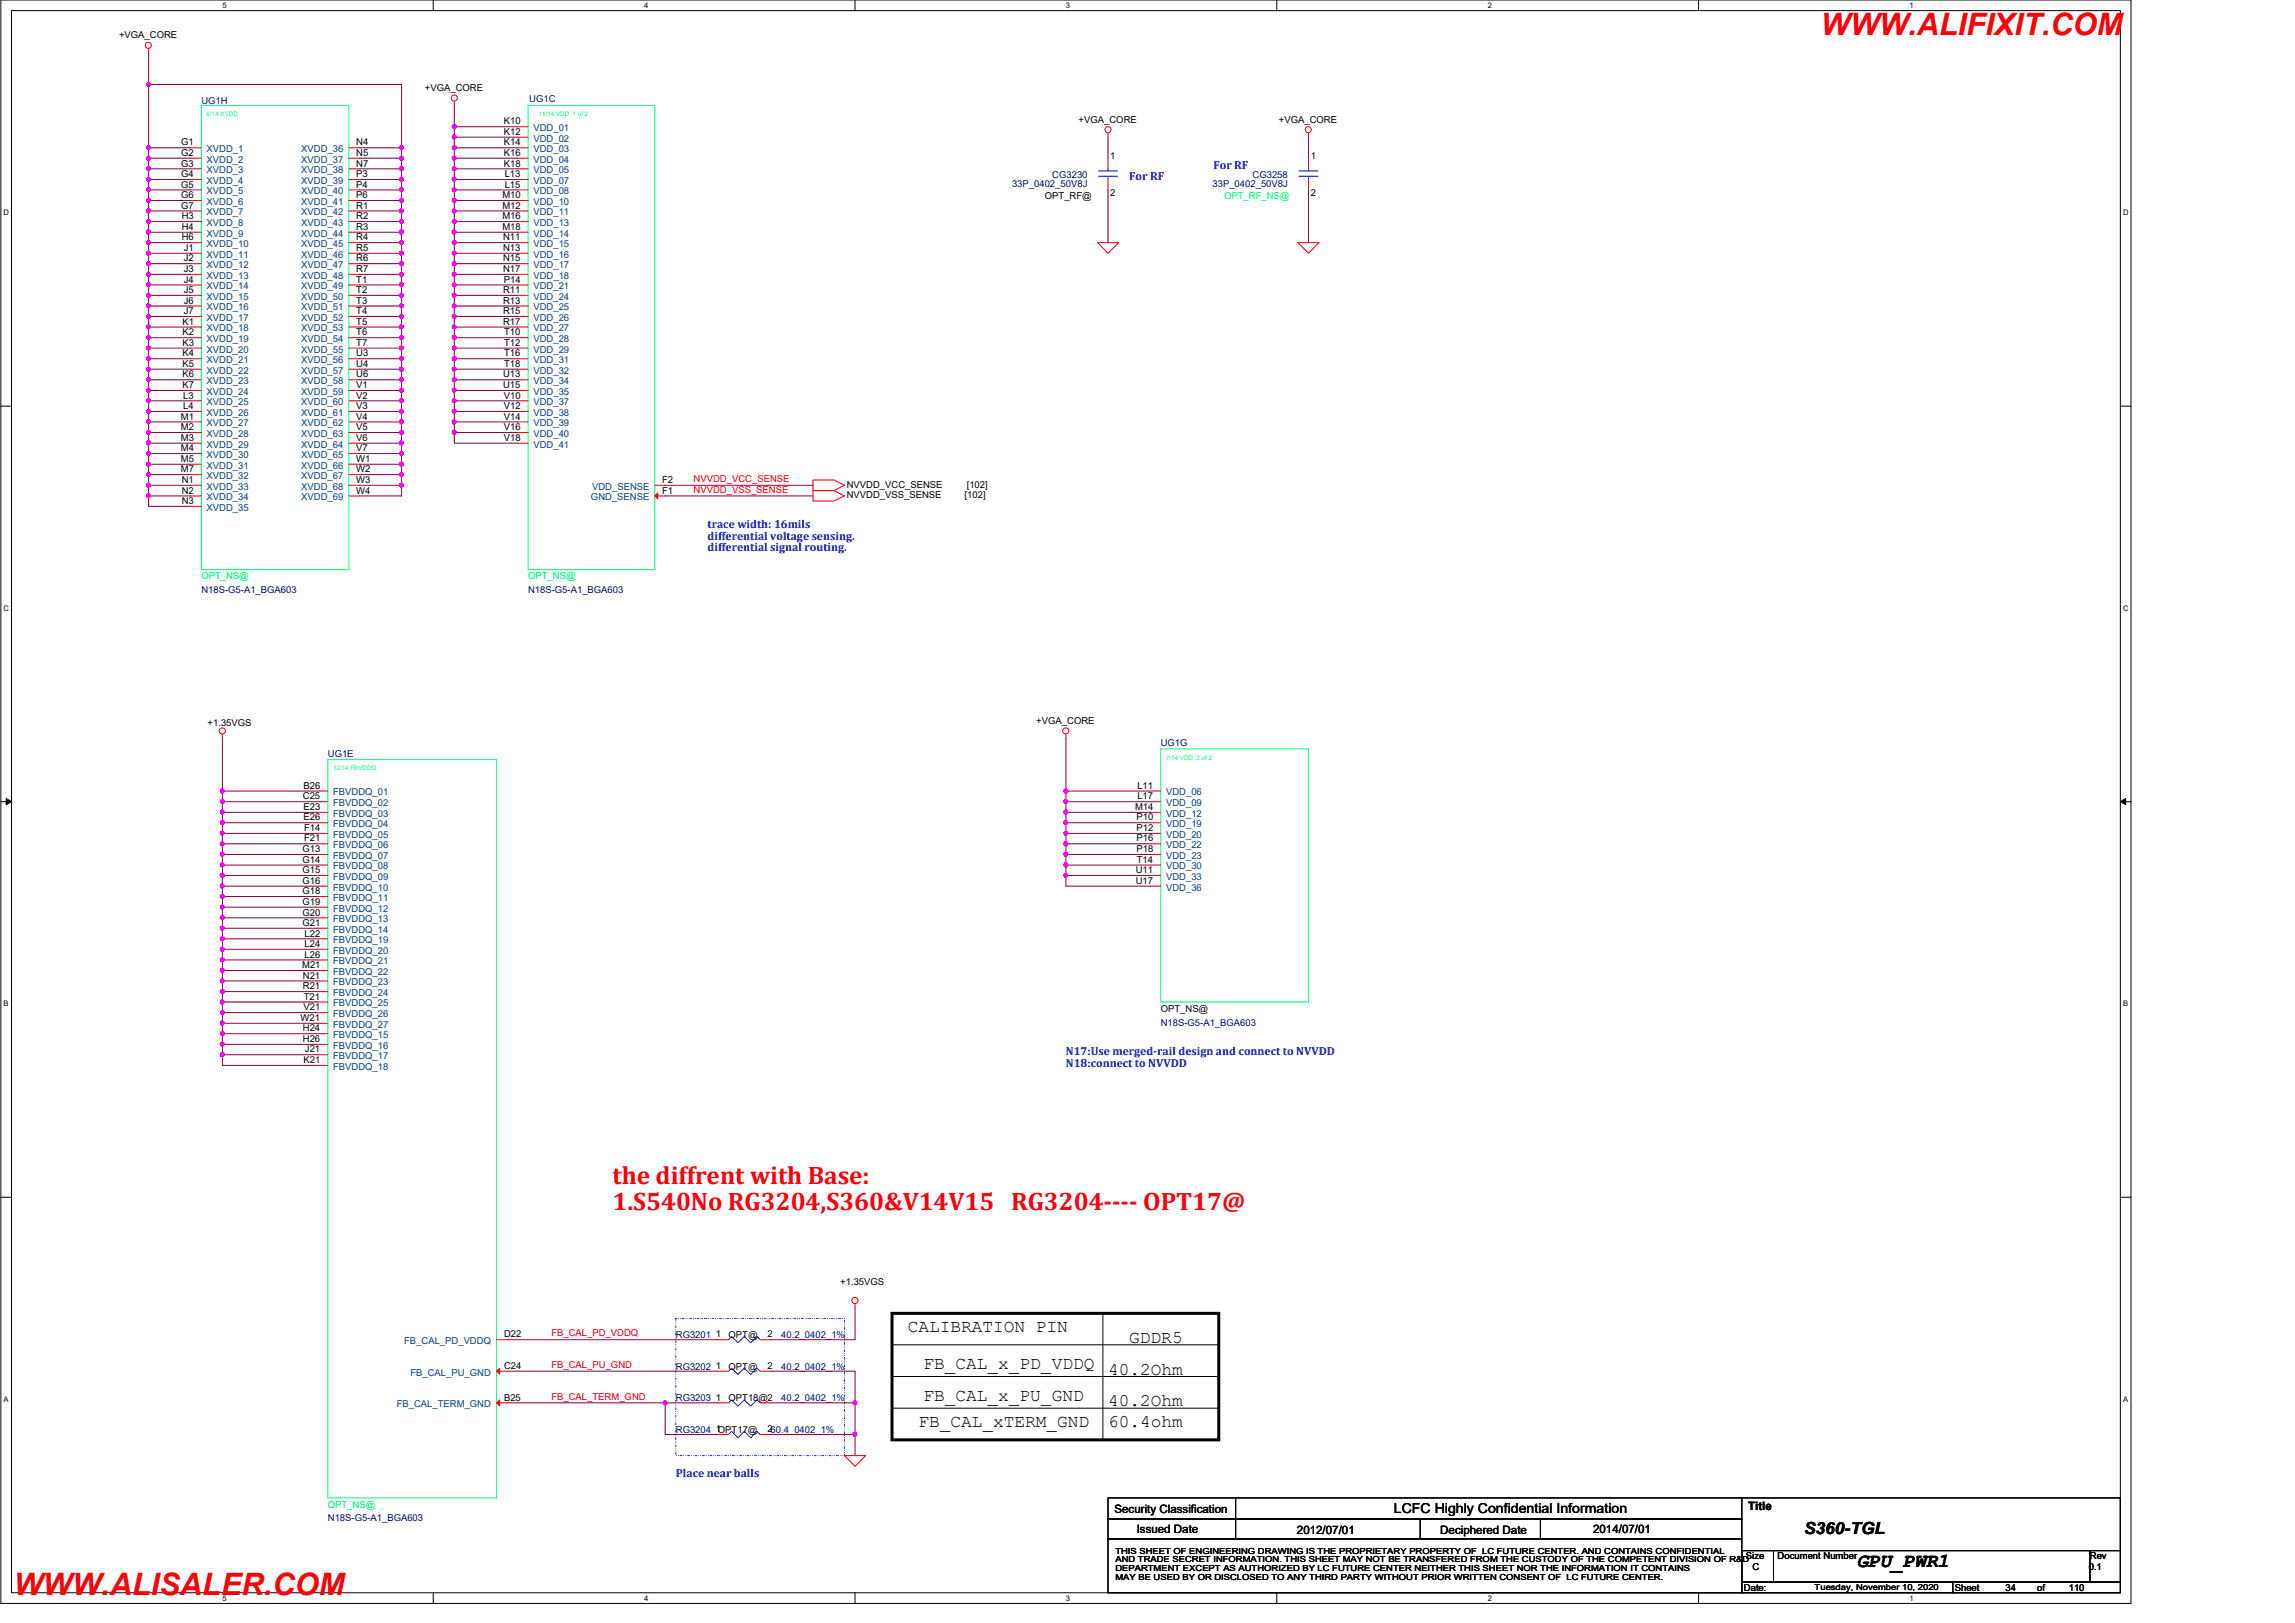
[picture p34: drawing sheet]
<svg xmlns="http://www.w3.org/2000/svg" width="420mm" height="297mm" viewBox="0 0 420 297" stroke-linecap="round" stroke-linejoin="round" font-family="sans-serif">
<defs><g id="words">
<g font-size="5.6" fill="#f00">
<text x="333.4" y="6.4">WWW.ALIFIXIT.COM</text>
<text x="2.5" y="291.9">WWW.ALISALER.COM</text>
</g>
<g font-size="4.6" fill="#f00">
<text x="112.1" y="216.7">the diffrent with Base:</text>
<text x="112.1" y="221.4">1.S540No RG3204,S360&amp;V14V15 RG3204---- OPT17@</text>
</g>
<text font-size="3.6" x="339.9" y="286.8">GPU_PWR1</text>
<g font-size="3.3">
<text x="166.2" y="243.8">CALIBRATION PIN</text>
<text x="206.7" y="245.8">GDDR5</text>
<text x="169.1" y="250.6">FB_CAL_x_PD_VDDQ</text>
<text x="202.9" y="251.6">40.2Ohm</text>
<text x="169.1" y="256.4">FB_CAL_x_PU_GND</text>
<text x="202.9" y="257.4">40.2Ohm</text>
<text x="168.1" y="261.2">FB_CAL_xTERM_GND</text>
<text x="202.9" y="261.2">60.4ohm</text>
</g>
<text font-size="3" x="330.3" y="280.8">S360-TGL</text>
<text font-size="2.5" x="255.2" y="276.9">LCFC Highly Confidential Information</text>
<g font-size="2.1" fill="#00f">
<text x="206.7" y="32.9">For RF</text>
<text x="222.2" y="31">For RF</text>
<text x="129.5" y="96.6">trace width: 16mils</text>
<text x="129.5" y="98.8">differential voltage sensing.</text>
<text x="129.5" y="100.9">differential signal routing.</text>
<text x="195.1" y="193.2">N17:Use merged-rail design and connect to NVVDD</text>
<text x="195.1" y="195.3">N18:connect to NVVDD</text>
<text x="123.7" y="270.4">Place near balls</text>
</g>
<g font-size="2.1">
<text x="204" y="276.9">Security Classification</text>
<text x="208.1" y="280.5">Issued Date</text>
<text x="237.4" y="280.7">2012/07/01</text>
<text x="263.7" y="280.7">Deciphered Date</text>
<text x="291.7" y="280.5">2014/07/01</text>
<text x="320" y="276.3">Title</text>
</g>
<g font-size="1.7">
<text x="21.8" y="7">+VGA_CORE</text>
<text x="77.8" y="16.7">+VGA_CORE</text>
<text x="92.2" y="22.8">K10</text>
<text x="197.5" y="22.5">+VGA_CORE</text>
<text x="234.1" y="22.5">+VGA_CORE</text>
<text x="33.2" y="28.5">G2</text>
<text x="33.2" y="26.6">G1</text>
<text x="65.2" y="28.5">N5</text>
<text x="65.2" y="26.6">N4</text>
<text x="92.2" y="28.5">K16</text>
<text x="92.2" y="26.6">K14</text>
<text x="92.2" y="24.7">K12</text>
<text x="203.3" y="29.2">1</text>
<text x="240" y="29.2">1</text>
<text x="33.2" y="34.3">G5</text>
<text x="33.2" y="32.4">G4</text>
<text x="33.2" y="30.5">G3</text>
<text x="65.2" y="34.3">P4</text>
<text x="65.2" y="32.4">P3</text>
<text x="65.2" y="30.5">N7</text>
<text x="92.2" y="30.5">K18</text>
<text x="92.4" y="34.3">L15</text>
<text x="92.4" y="32.4">L13</text>
<text x="203.3" y="35.8">2</text>
<text x="240" y="35.8">2</text>
<text x="33.2" y="38.2">G7</text>
<text x="33.2" y="36.3">G6</text>
<text x="33.3" y="40.1">H3</text>
<text x="65.2" y="40.1">R2</text>
<text x="65.2" y="38.2">R1</text>
<text x="65.2" y="36.3">P6</text>
<text x="92" y="40.1">M16</text>
<text x="92" y="38.2">M12</text>
<text x="92" y="36.3">M10</text>
<text x="191.3" y="36.4">OPT_RF@</text>
<text x="33.3" y="44">H6</text>
<text x="33.3" y="42.1">H4</text>
<text x="33.6" y="47.8">J2</text>
<text x="33.6" y="45.9">J1</text>
<text x="65.2" y="47.8">R6</text>
<text x="65.2" y="45.9">R5</text>
<text x="65.2" y="44">R4</text>
<text x="65.2" y="42.1">R3</text>
<text x="92" y="42.1">M18</text>
<text x="92.1" y="47.8">N15</text>
<text x="92.1" y="45.9">N13</text>
<text x="92.1" y="44">N11</text>
<text x="33.6" y="53.6">J5</text>
<text x="33.6" y="51.7">J4</text>
<text x="33.6" y="49.8">J3</text>
<text x="65.2" y="53.6">T2</text>
<text x="65.2" y="51.7">T1</text>
<text x="65.2" y="49.8">R7</text>
<text x="92.1" y="53.6">R11</text>
<text x="92.1" y="49.8">N17</text>
<text x="92.2" y="51.7">P14</text>
<text x="33.4" y="59.4">K1</text>
<text x="33.6" y="57.5">J7</text>
<text x="33.6" y="55.6">J6</text>
<text x="65.2" y="59.4">T5</text>
<text x="65.2" y="57.5">T4</text>
<text x="65.2" y="55.6">T3</text>
<text x="92.1" y="59.4">R17</text>
<text x="92.1" y="57.5">R15</text>
<text x="92.1" y="55.6">R13</text>
<text x="33.4" y="65.2">K4</text>
<text x="33.4" y="63.3">K3</text>
<text x="33.4" y="61.4">K2</text>
<text x="65.2" y="65.2">U3</text>
<text x="65.2" y="63.3">T7</text>
<text x="65.2" y="61.4">T6</text>
<text x="92.3" y="65.2">T16</text>
<text x="92.3" y="63.3">T12</text>
<text x="92.3" y="61.4">T10</text>
<text x="33.4" y="71">K7</text>
<text x="33.4" y="69.1">K6</text>
<text x="33.4" y="67.1">K5</text>
<text x="65.2" y="71">V1</text>
<text x="65.2" y="69.1">U6</text>
<text x="65.2" y="67.1">U4</text>
<text x="92.1" y="71">U15</text>
<text x="92.1" y="69.1">U13</text>
<text x="92.3" y="67.1">T18</text>
<text x="33.1" y="76.8">M1</text>
<text x="33.6" y="74.9">L4</text>
<text x="33.6" y="72.9">L3</text>
<text x="65.2" y="76.8">V4</text>
<text x="65.2" y="74.9">V3</text>
<text x="65.2" y="72.9">V2</text>
<text x="92.2" y="76.8">V14</text>
<text x="92.2" y="74.9">V12</text>
<text x="92.2" y="72.9">V10</text>
<text x="33.1" y="82.6">M4</text>
<text x="33.1" y="80.7">M3</text>
<text x="33.1" y="78.7">M2</text>
<text x="65.2" y="82.6">V7</text>
<text x="65.2" y="80.7">V6</text>
<text x="65.2" y="78.7">V5</text>
<text x="92.2" y="80.7">V18</text>
<text x="92.2" y="78.7">V16</text>
<text x="33.1" y="86.4">M7</text>
<text x="33.1" y="84.5">M5</text>
<text x="33.3" y="88.4">N1</text>
<text x="65.2" y="88.4">W3</text>
<text x="65.2" y="86.4">W2</text>
<text x="65.2" y="84.5">W1</text>
<text x="121.2" y="88.4">F2</text>
<text x="155" y="89.3">NVVDD_VCC_SENSE</text>
<text x="177" y="89.3">[102]</text>
<text x="33.3" y="92.2">N3</text>
<text x="33.3" y="90.3">N2</text>
<text x="65.2" y="90.3">W4</text>
<text x="121.2" y="90.3">F1</text>
<text x="155" y="91.2">NVVDD_VSS_SENSE</text>
<text x="176.6" y="91.2">[102]</text>
<text x="38" y="132.9">+1.35VGS</text>
<text x="189.7" y="132.5">+VGA_CORE</text>
<text x="55.4" y="146.3">C25</text>
<text x="55.6" y="148.3">E23</text>
<text x="55.6" y="144.4">B26</text>
<text x="207.8" y="148.3">M14</text>
<text x="208.2" y="146.3">L17</text>
<text x="208.2" y="144.4">L11</text>
<text x="55.4" y="156">G13</text>
<text x="55.6" y="150.2">E26</text>
<text x="55.7" y="154">F21</text>
<text x="55.7" y="152.1">F14</text>
<text x="208.1" y="156">P18</text>
<text x="208.1" y="154">P16</text>
<text x="208.1" y="152.1">P12</text>
<text x="208.1" y="150.2">P10</text>
<text x="55.4" y="161.8">G16</text>
<text x="55.4" y="159.8">G15</text>
<text x="55.4" y="157.9">G14</text>
<text x="207.9" y="161.8">U17</text>
<text x="207.9" y="159.8">U11</text>
<text x="208.1" y="157.9">T14</text>
<text x="55.4" y="167.6">G20</text>
<text x="55.4" y="165.6">G19</text>
<text x="55.4" y="163.7">G18</text>
<text x="55.4" y="169.5">G21</text>
<text x="55.7" y="173.3">L24</text>
<text x="55.7" y="171.4">L22</text>
<text x="55.3" y="177.2">M21</text>
<text x="55.4" y="179.1">N21</text>
<text x="55.7" y="175.3">L26</text>
<text x="55.4" y="181.1">R21</text>
<text x="55.6" y="184.9">V21</text>
<text x="55.6" y="183">T21</text>
<text x="212.5" y="185.2">OPT_NS@</text>
<text x="55" y="186.9">W21</text>
<text x="55.4" y="190.7">H26</text>
<text x="55.4" y="188.8">H24</text>
<text x="55.6" y="194.6">K21</text>
<text x="55.8" y="192.6">J21</text>
<text x="153.8" y="235.2">+1.35VGS</text>
<text x="92.3" y="244.8">D22</text>
<text x="131.1" y="244.8">1</text>
<text x="133.4" y="244.9">OPT@</text>
<text x="140.5" y="244.8">2</text>
<text x="92.3" y="250.5">C24</text>
<text x="131.1" y="250.5">1</text>
<text x="133.4" y="250.7">OPT@</text>
<text x="140.5" y="250.5">2</text>
<text x="92.3" y="256.3">B25</text>
<text x="131.1" y="256.3">1</text>
<text x="133.4" y="256.5">OPT18@2</text>
<text x="131.1" y="262.1">1OPT17@</text>
<text x="140.5" y="262.1">260.4_0402_1%</text>
<text x="319.6" y="285.4">Size</text>
<text x="320.8" y="287.3">C</text>
<text x="325.4" y="285.4">Document Number</text>
<text x="382.4" y="287.3">0.1</text>
<text x="382.6" y="285.4">Rev</text>
<text x="319.3" y="291.2">Date:</text>
<text x="357.9" y="291.2">Sheet</text>
<text x="367.1" y="291.2">34</text>
<text x="372.9" y="291.2">of</text>
<text x="378.7" y="291.2">110</text>
</g>
<g font-size="1.7" fill="#000080">
<text x="36.9" y="19">UG1H</text>
<text x="96.9" y="18.6">UG1C</text>
<text x="185.3" y="34.2">33P_0402_50V8J</text>
<text x="192.6" y="32.5">CG3230</text>
<text x="222" y="34.2">33P_0402_50V8J</text>
<text x="229.3" y="32.5">CG3258</text>
<text x="36.9" y="108.6">N18S-G5-A1_BGA603</text>
<text x="96.7" y="108.6">N18S-G5-A1_BGA603</text>
<text x="212.5" y="136.6">UG1G</text>
<text x="60" y="138.5">UG1E</text>
<text x="212.5" y="187.7">N18S-G5-A1_BGA603</text>
<text x="123.7" y="244.9">RG3201</text>
<text x="143" y="244.9">40.2_0402_1%</text>
<text x="123.7" y="250.7">RG3202</text>
<text x="143" y="250.7">40.2_0402_1%</text>
<text x="123.7" y="256.5">RG3203</text>
<text x="143" y="256.5">40.2_0402_1%</text>
<text x="123.7" y="262.2">RG3204</text>
<text x="60" y="278.4">N18S-G5-A1_BGA603</text>
</g>
<g font-size="1.7" fill="#004080">
<text x="37.8" y="29.8">XVDD_2</text>
<text x="37.8" y="27.9">XVDD_1</text>
<text x="55.1" y="29.8">XVDD_37</text>
<text x="55.1" y="27.9">XVDD_36</text>
<text x="97.7" y="29.8">VDD_04</text>
<text x="97.7" y="27.9">VDD_03</text>
<text x="97.7" y="25.9">VDD_02</text>
<text x="97.7" y="24">VDD_01</text>
<text x="37.8" y="35.6">XVDD_5</text>
<text x="37.8" y="33.7">XVDD_4</text>
<text x="37.8" y="31.7">XVDD_3</text>
<text x="55.1" y="35.6">XVDD_40</text>
<text x="55.1" y="33.7">XVDD_39</text>
<text x="55.1" y="31.7">XVDD_38</text>
<text x="97.7" y="35.6">VDD_08</text>
<text x="97.7" y="33.7">VDD_07</text>
<text x="97.7" y="31.7">VDD_05</text>
<text x="37.8" y="41.4">XVDD_8</text>
<text x="37.8" y="39.4">XVDD_7</text>
<text x="37.8" y="37.5">XVDD_6</text>
<text x="55.1" y="41.4">XVDD_43</text>
<text x="55.1" y="39.4">XVDD_42</text>
<text x="55.1" y="37.5">XVDD_41</text>
<text x="97.7" y="41.4">VDD_13</text>
<text x="97.7" y="39.4">VDD_11</text>
<text x="97.7" y="37.5">VDD_10</text>
<text x="37.8" y="47.2">XVDD_11</text>
<text x="37.8" y="45.2">XVDD_10</text>
<text x="37.8" y="43.3">XVDD_9</text>
<text x="55.1" y="47.2">XVDD_46</text>
<text x="55.1" y="45.2">XVDD_45</text>
<text x="55.1" y="43.3">XVDD_44</text>
<text x="97.7" y="47.2">VDD_16</text>
<text x="97.7" y="45.2">VDD_15</text>
<text x="97.7" y="43.3">VDD_14</text>
<text x="37.8" y="53">XVDD_14</text>
<text x="37.8" y="51">XVDD_13</text>
<text x="37.8" y="49.1">XVDD_12</text>
<text x="55.1" y="53">XVDD_49</text>
<text x="55.1" y="51">XVDD_48</text>
<text x="55.1" y="49.1">XVDD_47</text>
<text x="97.7" y="53">VDD_21</text>
<text x="97.7" y="51">VDD_18</text>
<text x="97.7" y="49.1">VDD_17</text>
<text x="37.8" y="58.7">XVDD_17</text>
<text x="37.8" y="56.8">XVDD_16</text>
<text x="37.8" y="54.9">XVDD_15</text>
<text x="55.1" y="58.7">XVDD_52</text>
<text x="55.1" y="56.8">XVDD_51</text>
<text x="55.1" y="54.9">XVDD_50</text>
<text x="97.7" y="58.7">VDD_26</text>
<text x="97.7" y="56.8">VDD_25</text>
<text x="97.7" y="54.9">VDD_24</text>
<text x="37.8" y="64.5">XVDD_20</text>
<text x="37.8" y="62.6">XVDD_19</text>
<text x="37.8" y="60.7">XVDD_18</text>
<text x="55.1" y="64.5">XVDD_55</text>
<text x="55.1" y="62.6">XVDD_54</text>
<text x="55.1" y="60.7">XVDD_53</text>
<text x="97.7" y="64.5">VDD_29</text>
<text x="97.7" y="62.6">VDD_28</text>
<text x="97.7" y="60.7">VDD_27</text>
<text x="37.8" y="70.3">XVDD_23</text>
<text x="37.8" y="68.4">XVDD_22</text>
<text x="37.8" y="66.5">XVDD_21</text>
<text x="55.1" y="70.3">XVDD_58</text>
<text x="55.1" y="68.4">XVDD_57</text>
<text x="55.1" y="66.5">XVDD_56</text>
<text x="97.7" y="70.3">VDD_34</text>
<text x="97.7" y="68.4">VDD_32</text>
<text x="97.7" y="66.5">VDD_31</text>
<text x="37.8" y="76.1">XVDD_26</text>
<text x="37.8" y="74.2">XVDD_25</text>
<text x="37.8" y="72.3">XVDD_24</text>
<text x="55.1" y="76.1">XVDD_61</text>
<text x="55.1" y="74.2">XVDD_60</text>
<text x="55.1" y="72.3">XVDD_59</text>
<text x="97.7" y="76.1">VDD_38</text>
<text x="97.7" y="74.2">VDD_37</text>
<text x="97.7" y="72.3">VDD_35</text>
<text x="37.8" y="83.8">XVDD_30</text>
<text x="37.8" y="81.9">XVDD_29</text>
<text x="37.8" y="80">XVDD_28</text>
<text x="37.8" y="78">XVDD_27</text>
<text x="55.1" y="83.8">XVDD_65</text>
<text x="55.1" y="81.9">XVDD_64</text>
<text x="55.1" y="80">XVDD_63</text>
<text x="55.1" y="78">XVDD_62</text>
<text x="97.7" y="81.9">VDD_41</text>
<text x="97.7" y="80">VDD_40</text>
<text x="97.7" y="78">VDD_39</text>
<text x="37.8" y="89.6">XVDD_33</text>
<text x="37.8" y="87.7">XVDD_32</text>
<text x="37.8" y="85.8">XVDD_31</text>
<text x="55.1" y="89.6">XVDD_68</text>
<text x="55.1" y="87.7">XVDD_67</text>
<text x="55.1" y="85.8">XVDD_66</text>
<text x="108.4" y="89.6">VDD_SENSE</text>
<text x="37.8" y="93.5">XVDD_35</text>
<text x="37.8" y="91.6">XVDD_34</text>
<text x="55.1" y="91.6">XVDD_69</text>
<text x="108.2" y="91.6">GND_SENSE</text>
<text x="61" y="149.5">FBVDDQ_03</text>
<text x="61" y="147.5">FBVDDQ_02</text>
<text x="61" y="145.6">FBVDDQ_01</text>
<text x="213.5" y="149.5">VDD_12</text>
<text x="213.5" y="147.5">VDD_09</text>
<text x="213.5" y="145.6">VDD_06</text>
<text x="61" y="155.2">FBVDDQ_06</text>
<text x="61" y="153.3">FBVDDQ_05</text>
<text x="61" y="151.4">FBVDDQ_04</text>
<text x="213.5" y="155.2">VDD_22</text>
<text x="213.5" y="153.3">VDD_20</text>
<text x="213.5" y="151.4">VDD_19</text>
<text x="61" y="161">FBVDDQ_09</text>
<text x="61" y="159.1">FBVDDQ_08</text>
<text x="61" y="157.2">FBVDDQ_07</text>
<text x="213.5" y="161">VDD_33</text>
<text x="213.5" y="159.1">VDD_30</text>
<text x="213.5" y="157.2">VDD_23</text>
<text x="61" y="166.8">FBVDDQ_12</text>
<text x="61" y="164.9">FBVDDQ_11</text>
<text x="61" y="163">FBVDDQ_10</text>
<text x="213.5" y="163">VDD_36</text>
<text x="61" y="172.6">FBVDDQ_19</text>
<text x="61" y="170.7">FBVDDQ_14</text>
<text x="61" y="168.8">FBVDDQ_13</text>
<text x="61" y="178.4">FBVDDQ_22</text>
<text x="61" y="176.5">FBVDDQ_21</text>
<text x="61" y="174.5">FBVDDQ_20</text>
<text x="61" y="184.2">FBVDDQ_25</text>
<text x="61" y="182.3">FBVDDQ_24</text>
<text x="61" y="180.3">FBVDDQ_23</text>
<text x="61" y="191.9">FBVDDQ_16</text>
<text x="61" y="190">FBVDDQ_15</text>
<text x="61" y="188.1">FBVDDQ_27</text>
<text x="61" y="186.1">FBVDDQ_26</text>
<text x="61" y="195.8">FBVDDQ_18</text>
<text x="61" y="193.8">FBVDDQ_17</text>
<text x="74" y="246">FB_CAL_PD_VDDQ</text>
<text x="75.1" y="251.8">FB_CAL_PU_GND</text>
<text x="72.6" y="257.6">FB_CAL_TERM_GND</text>
</g>
<text font-size="1.7" fill="#00ff40" x="224.1" y="36.4">OPT_RF_NS@</text>
<g font-size="1.7" fill="#f00">
<text x="127" y="88.2">NVVDD_VCC_SENSE</text>
<text x="127" y="90.2">NVVDD_VSS_SENSE</text>
<text x="101" y="244.6">FB_CAL_PD_VDDQ</text>
<text x="101" y="250.4">FB_CAL_PU_GND</text>
<text x="101" y="256.2">FB_CAL_TERM_GND</text>
</g>
<g font-size="1.7" fill="#0f0">
<text x="36.9" y="106">OPT_NS@</text>
<text x="96.7" y="106">OPT_NS@</text>
<text x="60" y="275.9">OPT_NS@</text>
</g>
<g font-size="1.5">
<text x="204.2" y="284.4">THIS SHEET OF ENGINEERING DRAWING IS THE PROPRIETARY PROPERTY OF LC FUTURE CENTER. AND CONTAINS CONFIDENTIAL</text>
<text x="204.2" y="286">AND TRADE SECRET INFORMATION. THIS SHEET MAY NOT BE TRANSFERED FROM THE CUSTODY OF THE COMPETENT DIVISION OF R&amp;D</text>
<text x="204.2" y="287.5">DEPARTMENT EXCEPT AS AUTHORIZED BY LC FUTURE CENTER NEITHER THIS SHEET NOR THE INFORMATION IT CONTAINS</text>
<text x="204.2" y="289.1">MAY BE USED BY OR DISCLOSED TO ANY THIRD PARTY WITHOUT PRIOR WRITTEN CONSENT OF LC FUTURE CENTER.</text>
<text x="332.2" y="291">Tuesday, November 10, 2020</text>
</g>
<g font-size="1.4">
<text x="40.7" y="1.4">5</text>
<text x="117.9" y="1.4">4</text>
<text x="195.1" y="1.4">3</text>
<text x="272.4" y="1.4">2</text>
<text x="349.6" y="1.4">1</text>
<text x=".7" y="39.4">D</text>
<text x="388.7" y="39.4">D</text>
<text x=".7" y="111.8">C</text>
<text x="388.7" y="111.8">C</text>
<text x=".7" y="184.1">B</text>
<text x="388.7" y="184.1">B</text>
<text x=".7" y="256.5">A</text>
<text x="388.7" y="256.5">A</text>
<text x="40.7" y="292.9">5</text>
<text x="117.9" y="292.9">4</text>
<text x="195.1" y="292.9">3</text>
<text x="272.4" y="292.9">2</text>
<text x="349.6" y="292.9">1</text>
</g>
<g font-size="1.1" fill="#00ff80">
<text x="37.8" y="21.2">6/14 XVDD</text>
<text x="98.6" y="21.2">11/14 VDD 1 of 2</text>
<text x="61" y="140.9">12/14 FBVDDQ</text>
<text x="213.5" y="139.1">7/14 VDD 2 of 2</text>
</g>
</g></defs>
<path d="M.2 0h389.9v293.5h-389.9zM2.1 1.9h386.1v289.6h-386.1z" fill="none" stroke="#000" stroke-width=".18"/>
<g fill="#fff">
<path d="M40.7 .2h.8v1.5h-.8z"/>
<path d="M40.7 291.7h.8v1.5h-.8z"/>
</g>
<path d="M79.3 0v1.9M79.3 291.5v2" fill="none" stroke="#000" stroke-width=".18"/>
<g fill="#fff">
<path d="M117.9 .2h.8v1.5h-.8z"/>
<path d="M117.9 291.7h.8v1.5h-.8z"/>
</g>
<path d="M156.5 0v1.9M156.5 291.5v2" fill="none" stroke="#000" stroke-width=".18"/>
<g fill="#fff">
<path d="M195.1 .2h.8v1.5h-.8z"/>
<path d="M195.1 291.7h.8v1.5h-.8z"/>
</g>
<path d="M233.8 0v1.9M233.8 291.5v2" fill="none" stroke="#000" stroke-width=".18"/>
<g fill="#fff">
<path d="M272.4 .2h.7v1.5h-.7z"/>
<path d="M272.4 291.7h.7v1.5h-.7z"/>
</g>
<path d="M311 0v1.9M311 291.5v2" fill="none" stroke="#000" stroke-width=".18"/>
<g fill="#fff">
<path d="M349.6 .2h.7v1.5h-.7z"/>
<path d="M349.6 291.7h.7v1.5h-.7z"/>
<path d="M.7 38.1h.9v1.6h-.9z"/>
<path d="M388.7 38.1h1v1.6h-1z"/>
<path d="M.7 110.5h.9v1.6h-.9z"/>
<path d="M388.7 110.5h1v1.6h-1z"/>
</g>
<path d="M.2 74.3h1.9M388.2 74.3h1.9" fill="none" stroke="#000" stroke-width=".18"/>
<g fill="#fff">
<path d="M.7 182.9h.9v1.5h-.9z"/>
<path d="M388.7 182.9h.9v1.5h-.9z"/>
</g>
<path d="M.2 146.7h1.9M1.1 146.1l1 .6-1 .6zM388.2 146.7l1-.6v1.2zM388.2 146.7h1.9" fill="none" stroke="#000" stroke-width=".18"/>
<path d="M1.1 146.1l1 .6-1 .6zM388.2 146.7l1-.6v1.2z" fill="#000"/>
<g fill="#fff">
<path d="M.7 255.3h.9v1.5h-.9z"/>
<path d="M388.7 255.3h.9v1.5h-.9z"/>
</g>
<g fill="none" stroke="#000" stroke-width=".18">
<path d="M.2 219.1h1.9M388.2 219.1h1.9M163.3 246.1h59.8M163.3 251.9h59.8M163.3 257.7h59.8M201.9 240.4v23.1M202.8 274.2h116.1v3.8h-116.1zM202.8 278h116.1v3.6h-116.1zM226.2 274.2v7.4M260 278v3.6M282 278v3.6M318.7 274.2h69.5v9.6"/>
<path d="M202.8 281.6h116.1v9.9h-116.1zM318.9 283.8h5.8v5.8h-5.8zM318.9 289.6h38.6v1.9h-38.6zM324.7 283.8h57.9v5.8h-57.9zM357.5 289.6h30.7v1.9h-30.7zM382.6 283.8h5.6v5.8h-5.6z"/>
</g>
<path d="M163.3 240.4h59.8v23.1h-59.8z" fill="none" stroke="#000" stroke-width=".55"/>
<path d="M123.7 241.3h30.9v25.1h-30.9z" fill="none" stroke="#00f" stroke-width=".18" stroke-dasharray=".3 .3 0 .3 0 .3"/>
<g fill="none" stroke="#f00" stroke-width=".18">
<path d="M27.2 8.9v.8M83.2 18.5v.8M34.9 38.6h2M34.9 36.7h2M34.9 34.8h2M34.9 32.9h2M34.9 30.9h2M34.9 29h2M34.9 27.1h2M63.9 38.6h1.9M63.9 36.7h1.9M63.9 34.8h1.9"/>
<path d="M63.9 32.9h1.9M63.9 30.9h1.9M63.9 29h1.9M63.9 27.1h1.9M94.8 38.6h1.9M94.8 36.7h1.9M94.8 34.8h1.9M94.8 32.9h1.9M94.8 30.9h1.9M94.8 29h1.9M94.8 27.1h1.9M94.8 25.1h1.9"/>
<path d="M94.8 23.2h1.9M202.8 24.3v.8M202.8 29v1.9M202.8 32.9v1.9M239.6 24.3v.8M239.6 29v1.9M239.6 32.9v1.9M34.9 59.9h2M34.9 57.9h2M34.9 56h2M34.9 54.1h2M34.9 52.2h2"/>
<path d="M34.9 50.2h2M34.9 48.3h2M34.9 46.4h2M34.9 44.4h2M34.9 42.5h2M34.9 40.6h2M63.9 59.9h1.9M63.9 57.9h1.9M63.9 56h1.9M63.9 54.1h1.9M63.9 52.2h1.9M63.9 50.2h1.9"/>
<path d="M63.9 48.3h1.9M63.9 46.4h1.9M63.9 44.4h1.9M63.9 42.5h1.9M63.9 40.6h1.9M94.8 59.9h1.9M94.8 57.9h1.9M94.8 56h1.9M94.8 54.1h1.9M94.8 52.2h1.9M94.8 50.2h1.9M94.8 48.3h1.9"/>
<path d="M94.8 46.4h1.9M94.8 44.4h1.9M94.8 42.5h1.9M94.8 40.6h1.9M200.9 44.4h3.9l-2 2zM237.6 44.4h3.9l-1.9 2zM34.9 79.2h2M34.9 77.2h2M34.9 75.3h2M34.9 73.4h2M34.9 71.5h2M34.9 69.5h2"/>
<path d="M34.9 67.6h2M34.9 65.7h2M34.9 63.7h2M34.9 61.8h2M63.9 79.2h1.9M63.9 77.2h1.9M63.9 75.3h1.9M63.9 73.4h1.9M63.9 71.5h1.9M63.9 69.5h1.9M63.9 67.6h1.9M63.9 65.7h1.9"/>
<path d="M63.9 63.7h1.9M63.9 61.8h1.9M94.8 79.2h1.9M94.8 77.2h1.9M94.8 75.3h1.9M94.8 73.4h1.9M94.8 71.5h1.9M94.8 69.5h1.9M94.8 67.6h1.9M94.8 65.7h1.9M94.8 63.7h1.9M94.8 61.8h1.9"/>
<path d="M34.9 92.7h2M34.9 90.8h2M34.9 88.8h2M34.9 86.9h2M34.9 85h2M34.9 83h2M34.9 81.1h2M63.9 90.8h1.9M63.9 88.8h1.9M63.9 86.9h1.9M63.9 85h1.9M63.9 83h1.9"/>
<path d="M63.9 81.1h1.9M94.8 81.1h1.9M148.8 87.8h3.9l1.9 1-1.9 1h-3.9zM148.8 89.8h3.9l1.9 1-1.9 .9h-3.9zM40.7 134.4v.7M195.1 134.4v.7M210.6 158.3h1.9M210.6 156.4h1.9M210.6 154.4h1.9M210.6 152.5h1.9M210.6 150.6h1.9M210.6 148.7h1.9"/>
<path d="M210.6 146.7h1.9M210.6 144.8h1.9M210.6 162.2h1.9M210.6 160.2h1.9M156.5 238.6v.8M131.4 245.2h2M139.2 245.2h1.9M154.6 266.4h3.9l-2 2z"/>
<circle cx="27.2" cy="8.3" r=".56"/>
<circle cx="83.2" cy="17.9" r=".56"/>
<circle cx="202.8" cy="23.7" r=".56"/>
<circle cx="239.5" cy="23.7" r=".56"/>
<circle cx="40.7" cy="133.8" r=".56"/>
<circle cx="195.1" cy="133.8" r=".56"/>
<circle cx="156.5" cy="238" r=".57"/>
</g>
<g fill="none" stroke="#00ff80" stroke-width=".18">
<path d="M36.9 19.3h27v85h-27zM96.7 19.3h23.2v85h-23.2zM36.9 32.9h.1M36.9 34.8h.1M36.9 36.7h.1M36.9 38.6h.1M36.9 30.9h.1M36.9 29h.1M36.9 27.1h.1M63.9 32.9h.1M63.9 34.8h.1M63.9 36.7h.1"/>
<path d="M63.9 38.6h.1M63.9 30.9h.1M63.9 29h.1M63.9 27.1h.1M96.7 38.6h.1M96.7 36.7h.1M96.7 34.8h.1M96.7 32.9h.1M96.7 30.9h.1M96.7 29h.1M96.7 27.1h.1M96.7 25.1h.1"/>
<path d="M96.7 23.2h.1M36.9 52.2h.1M36.9 54.1h.1M36.9 56h.1M36.9 57.9h.1M36.9 59.9h.1M36.9 42.5h.1M36.9 44.4h.1M36.9 46.4h.1M36.9 48.3h.1M36.9 50.2h.1M36.9 40.6h.1"/>
<path d="M63.9 52.2h.1M63.9 54.1h.1M63.9 56h.1M63.9 57.9h.1M63.9 59.9h.1M63.9 42.5h.1M63.9 44.4h.1M63.9 46.4h.1M63.9 48.3h.1M63.9 50.2h.1M63.9 40.6h.1M96.7 59.9h.1"/>
<path d="M96.7 57.9h.1M96.7 56h.1M96.7 54.1h.1M96.7 52.2h.1M96.7 50.2h.1M96.7 48.3h.1M96.7 46.4h.1M96.7 44.4h.1M96.7 42.5h.1M96.7 40.6h.1M36.9 79.2h.1M36.9 77.2h.1"/>
<path d="M36.9 75.3h.1M36.9 73.4h.1M36.9 71.5h.1M36.9 69.5h.1M36.9 67.6h.1M36.9 65.7h.1M36.9 63.7h.1M36.9 61.8h.1M63.9 79.2h.1M63.9 77.2h.1M63.9 75.3h.1M63.9 73.4h.1"/>
<path d="M63.9 71.5h.1M63.9 69.5h.1M63.9 67.6h.1M63.9 65.7h.1M63.9 63.7h.1M63.9 61.8h.1M96.7 79.2h.1M96.7 77.2h.1M96.7 75.3h.1M96.7 73.4h.1M96.7 71.5h.1M96.7 69.5h.1"/>
<path d="M96.7 67.6h.1M96.7 65.7h.1M96.7 63.7h.1M96.7 61.8h.1M36.9 92.7h.1M36.9 90.8h.1M36.9 88.8h.1M36.9 86.9h.1M36.9 85h.1M36.9 83h.1M36.9 81.1h.1M63.9 90.8h.1"/>
<path d="M63.9 88.8h.1M63.9 86.9h.1M63.9 85h.1M63.9 83h.1M63.9 81.1h.1M96.7 81.1h.1M119.9 88.8h.1M119.9 90.8h.1M212.5 137.1h27.1v46.3h-27.1zM212.5 158.3h.1M212.5 156.4h.1M212.5 154.4h.1"/>
<path d="M212.5 152.5h.1M212.5 150.6h.1M212.5 144.8h.1M212.5 146.7h.1M212.5 148.7h.1M212.5 160.2h.1M212.5 162.2h.1"/>
</g>
<path d="M201.1 32.3h3.5M201.1 31.3h3.5M202.8 30.9v.4M202.8 32.3v.6M237.8 32.3h3.5M237.8 31.3h3.5M239.6 30.9v.4M239.6 32.3v.6M133.4 245.2l.5-.6 1.2 1.1 1.2-1.1 1.1 1.1 1.2-1.1 .6 .6" fill="none" stroke="#00f" stroke-width=".18"/>
<path d="M119.9 90.8l.5-.6v1.1z" fill="#f00"/>
<g fill="none" stroke="#f00" stroke-width=".18">
<path d="M119.9 90.8l.5-.6v1.1zM119.9 90.8h1.9M119.9 88.8h1.9M58.1 158.3h1.9M58.1 156.4h1.9M58.1 154.4h1.9M58.1 152.5h1.9M58.1 150.6h1.9M58.1 148.7h1.9M58.1 146.7h1.9M58.1 144.8h1.9M58.1 179.5h1.9"/>
<path d="M58.1 177.6h1.9M58.1 175.7h1.9M58.1 173.7h1.9M58.1 171.8h1.9M58.1 169.9h1.9M58.1 168h1.9M58.1 166h1.9M58.1 164.1h1.9M58.1 162.2h1.9M58.1 160.2h1.9M58.1 195h1.9M58.1 193h1.9"/>
<path d="M58.1 191.1h1.9M58.1 189.2h1.9M58.1 187.3h1.9M58.1 185.3h1.9M58.1 183.4h1.9M58.1 181.5h1.9M131.4 256.8h2M131.4 251h2M139.2 256.8h1.9M139.2 251h1.9M131.4 262.6h2M139.2 262.6h1.9"/>
</g>
<path d="M133.4 256.8l.5-.6 1.2 1.1 1.2-1.1 1.1 1.1 1.2-1.1 .6 .6M133.4 251l.5-.6 1.2 1.1 1.2-1.1 1.1 1.1 1.2-1.1 .6 .6M133.4 262.6l.5-.6 1.2 1.1 1.2-1.1 1.1 1.1 1.2-1.1 .6 .6" fill="none" stroke="#00f" stroke-width=".18"/>
<g fill="none" stroke="#00ff80" stroke-width=".18">
<path d="M60 139h30.9v135.2h-30.9zM60 158.3h.1M60 156.4h.1M60 154.4h.1M60 152.5h.1M60 150.6h.1M60 148.7h.1M60 146.7h.1M60 144.8h.1M60 179.5h.1M60 177.6h.1M60 175.7h.1"/>
<path d="M60 173.7h.1M60 171.8h.1M60 169.9h.1M60 168h.1M60 166h.1M60 164.1h.1M60 162.2h.1M60 160.2h.1M60 187.3h.1M60 185.3h.1M60 183.4h.1M60 181.5h.1"/>
<path d="M60 195h.1M60 193h.1M60 191.1h.1M60 189.2h.1M90.9 256.8h.1M90.9 251h.1M90.9 245.2h.1"/>
</g>
<path d="M90.9 256.8l.6-.6v1.1z" fill="#f00"/>
<path d="M90.9 256.8l.6-.6v1.1zM90.9 256.8h1.9" fill="none" stroke="#f00" stroke-width=".18"/>
<path d="M90.9 251l.6-.6v1.1z" fill="#f00"/>
<path d="M90.9 251l.6-.6v1.1zM90.9 251h1.9M90.9 245.2h1.9" fill="none" stroke="#f00" stroke-width=".18"/>
<path d="M27.2 9.7v5.8h46.3" fill="none" stroke="#800040" stroke-width=".18"/>
<circle cx="27.2" cy="15.4" r=".37" fill="#f0f"/>
<circle cx="27.2" cy="15.4" r=".37" fill="none" stroke="#f0f" stroke-width=".18"/>
<path d="M27.2 15.5v11.6" fill="none" stroke="#800040" stroke-width=".18"/>
<circle cx="27.2" cy="27" r=".37" fill="#f0f"/>
<circle cx="27.2" cy="27" r=".37" fill="none" stroke="#f0f" stroke-width=".18"/>
<path d="M73.5 15.5v11.6" fill="none" stroke="#800040" stroke-width=".18"/>
<circle cx="73.5" cy="27" r=".37" fill="#f0f"/>
<circle cx="73.5" cy="27" r=".37" fill="none" stroke="#f0f" stroke-width=".18"/>
<path d="M83.2 19.3v3.9" fill="none" stroke="#800040" stroke-width=".18"/>
<circle cx="83.1" cy="23.2" r=".38" fill="#f0f"/>
<circle cx="83.1" cy="23.2" r=".38" fill="none" stroke="#f0f" stroke-width=".18"/>
<path d="M27.2 29h7.7M27.2 29v1.9M34.9 27.1h-7.7v1.9M65.8 27.1h7.7v1.9M83.2 23.2v1.9h11.6" fill="none" stroke="#800040" stroke-width=".18"/>
<circle cx="27.2" cy="29" r=".38" fill="#f0f"/>
<circle cx="27.2" cy="29" r=".38" fill="none" stroke="#f0f" stroke-width=".18"/>
<path d="M65.8 29h7.7v1.9" fill="none" stroke="#800040" stroke-width=".18"/>
<circle cx="73.5" cy="30.9" r=".37" fill="#f0f"/>
<circle cx="73.5" cy="30.9" r=".37" fill="none" stroke="#f0f" stroke-width=".18"/>
<circle cx="73.5" cy="29" r=".38" fill="#f0f"/>
<circle cx="73.5" cy="29" r=".38" fill="none" stroke="#f0f" stroke-width=".18"/>
<path d="M83.2 25.1v2" fill="none" stroke="#800040" stroke-width=".18"/>
<circle cx="83.1" cy="27" r=".37" fill="#f0f"/>
<circle cx="83.1" cy="27" r=".37" fill="none" stroke="#f0f" stroke-width=".18"/>
<circle cx="83.1" cy="25.1" r=".37" fill="#f0f"/>
<circle cx="83.1" cy="25.1" r=".37" fill="none" stroke="#f0f" stroke-width=".18"/>
<path d="M34.9 30.9h-7.7v2" fill="none" stroke="#800040" stroke-width=".18"/>
<circle cx="27.2" cy="32.8" r=".38" fill="#f0f"/>
<circle cx="27.2" cy="32.8" r=".38" fill="none" stroke="#f0f" stroke-width=".18"/>
<circle cx="27.2" cy="30.9" r=".37" fill="#f0f"/>
<circle cx="27.2" cy="30.9" r=".37" fill="none" stroke="#f0f" stroke-width=".18"/>
<path d="M34.9 32.9h-7.7v1.9M65.8 30.9h7.7v2M65.8 32.9h7.7M73.5 32.9v1.9M83.2 30.9v2" fill="none" stroke="#800040" stroke-width=".18"/>
<circle cx="73.5" cy="32.8" r=".38" fill="#f0f"/>
<circle cx="73.5" cy="32.8" r=".38" fill="none" stroke="#f0f" stroke-width=".18"/>
<path d="M94.8 32.9h-11.6v1.9" fill="none" stroke="#800040" stroke-width=".18"/>
<circle cx="83.1" cy="34.7" r=".37" fill="#f0f"/>
<circle cx="83.1" cy="34.7" r=".37" fill="none" stroke="#f0f" stroke-width=".18"/>
<circle cx="83.1" cy="32.8" r=".38" fill="#f0f"/>
<circle cx="83.1" cy="32.8" r=".38" fill="none" stroke="#f0f" stroke-width=".18"/>
<path d="M34.9 34.8h-7.7v1.9" fill="none" stroke="#800040" stroke-width=".18"/>
<circle cx="27.2" cy="34.7" r=".37" fill="#f0f"/>
<circle cx="27.2" cy="34.7" r=".37" fill="none" stroke="#f0f" stroke-width=".18"/>
<path d="M65.8 34.8h7.7" fill="none" stroke="#800040" stroke-width=".18"/>
<circle cx="73.5" cy="34.7" r=".37" fill="#f0f"/>
<circle cx="73.5" cy="34.7" r=".37" fill="none" stroke="#f0f" stroke-width=".18"/>
<path d="M27.2 36.7v1.9M73.5 34.8v1.9M94.8 34.8h-11.6v1.9" fill="none" stroke="#800040" stroke-width=".18"/>
<circle cx="27.2" cy="38.6" r=".38" fill="#f0f"/>
<circle cx="27.2" cy="38.6" r=".38" fill="none" stroke="#f0f" stroke-width=".18"/>
<circle cx="27.2" cy="36.7" r=".37" fill="#f0f"/>
<circle cx="27.2" cy="36.7" r=".37" fill="none" stroke="#f0f" stroke-width=".18"/>
<path d="M27.2 36.7h7.7M65.8 36.7h7.7v1.9" fill="none" stroke="#800040" stroke-width=".18"/>
<circle cx="73.5" cy="38.6" r=".38" fill="#f0f"/>
<circle cx="73.5" cy="38.6" r=".38" fill="none" stroke="#f0f" stroke-width=".18"/>
<circle cx="73.5" cy="36.7" r=".37" fill="#f0f"/>
<circle cx="73.5" cy="36.7" r=".37" fill="none" stroke="#f0f" stroke-width=".18"/>
<path d="M94.8 36.7h-11.6v1.9" fill="none" stroke="#800040" stroke-width=".18"/>
<circle cx="83.1" cy="38.6" r=".38" fill="#f0f"/>
<circle cx="83.1" cy="38.6" r=".38" fill="none" stroke="#f0f" stroke-width=".18"/>
<circle cx="83.1" cy="36.7" r=".37" fill="#f0f"/>
<circle cx="83.1" cy="36.7" r=".37" fill="none" stroke="#f0f" stroke-width=".18"/>
<path d="M34.9 38.6h-7.7v3.9M65.8 38.6h7.7v2M94.8 38.6h-11.6v2" fill="none" stroke="#800040" stroke-width=".18"/>
<circle cx="27.2" cy="42.5" r=".38" fill="#f0f"/>
<circle cx="27.2" cy="42.5" r=".38" fill="none" stroke="#f0f" stroke-width=".18"/>
<circle cx="27.2" cy="40.5" r=".37" fill="#f0f"/>
<circle cx="27.2" cy="40.5" r=".37" fill="none" stroke="#f0f" stroke-width=".18"/>
<path d="M27.2 40.6h7.7M65.8 40.6h7.7v1.9" fill="none" stroke="#800040" stroke-width=".18"/>
<circle cx="73.5" cy="42.5" r=".38" fill="#f0f"/>
<circle cx="73.5" cy="42.5" r=".38" fill="none" stroke="#f0f" stroke-width=".18"/>
<circle cx="73.5" cy="40.5" r=".37" fill="#f0f"/>
<circle cx="73.5" cy="40.5" r=".37" fill="none" stroke="#f0f" stroke-width=".18"/>
<path d="M83.2 40.6h11.6" fill="none" stroke="#800040" stroke-width=".18"/>
<circle cx="83.1" cy="40.5" r=".37" fill="#f0f"/>
<circle cx="83.1" cy="40.5" r=".37" fill="none" stroke="#f0f" stroke-width=".18"/>
<path d="M27.2 42.5v1.9M83.2 40.6v1.9" fill="none" stroke="#800040" stroke-width=".18"/>
<circle cx="27.2" cy="44.4" r=".37" fill="#f0f"/>
<circle cx="27.2" cy="44.4" r=".37" fill="none" stroke="#f0f" stroke-width=".18"/>
<path d="M27.2 42.5h7.7M65.8 42.5h7.7v1.9M94.8 42.5h-11.6v1.9" fill="none" stroke="#800040" stroke-width=".18"/>
<circle cx="83.1" cy="42.5" r=".38" fill="#f0f"/>
<circle cx="83.1" cy="42.5" r=".38" fill="none" stroke="#f0f" stroke-width=".18"/>
<path d="M34.9 44.4h-7.7v2" fill="none" stroke="#800040" stroke-width=".18"/>
<circle cx="27.2" cy="46.3" r=".37" fill="#f0f"/>
<circle cx="27.2" cy="46.3" r=".37" fill="none" stroke="#f0f" stroke-width=".18"/>
<path d="M65.8 44.4h7.7" fill="none" stroke="#800040" stroke-width=".18"/>
<circle cx="73.5" cy="44.4" r=".37" fill="#f0f"/>
<circle cx="73.5" cy="44.4" r=".37" fill="none" stroke="#f0f" stroke-width=".18"/>
<path d="M73.5 44.4v2M94.8 44.4h-11.6v2" fill="none" stroke="#800040" stroke-width=".18"/>
<circle cx="83.1" cy="44.4" r=".37" fill="#f0f"/>
<circle cx="83.1" cy="44.4" r=".37" fill="none" stroke="#f0f" stroke-width=".18"/>
<path d="M34.9 46.4h-7.7v1.9M65.8 46.4h7.7v1.9" fill="none" stroke="#800040" stroke-width=".18"/>
<circle cx="73.5" cy="48.3" r=".38" fill="#f0f"/>
<circle cx="73.5" cy="48.3" r=".38" fill="none" stroke="#f0f" stroke-width=".18"/>
<circle cx="73.5" cy="46.3" r=".37" fill="#f0f"/>
<circle cx="73.5" cy="46.3" r=".37" fill="none" stroke="#f0f" stroke-width=".18"/>
<path d="M83.2 46.4v1.9" fill="none" stroke="#800040" stroke-width=".18"/>
<circle cx="83.1" cy="46.3" r=".37" fill="#f0f"/>
<circle cx="83.1" cy="46.3" r=".37" fill="none" stroke="#f0f" stroke-width=".18"/>
<path d="M27.2 48.3v1.9M83.2 46.4h11.6" fill="none" stroke="#800040" stroke-width=".18"/>
<circle cx="27.2" cy="50.2" r=".37" fill="#f0f"/>
<circle cx="27.2" cy="50.2" r=".37" fill="none" stroke="#f0f" stroke-width=".18"/>
<circle cx="27.2" cy="48.3" r=".38" fill="#f0f"/>
<circle cx="27.2" cy="48.3" r=".38" fill="none" stroke="#f0f" stroke-width=".18"/>
<path d="M27.2 48.3h7.7M65.8 48.3h7.7v1.9" fill="none" stroke="#800040" stroke-width=".18"/>
<circle cx="73.5" cy="50.2" r=".37" fill="#f0f"/>
<circle cx="73.5" cy="50.2" r=".37" fill="none" stroke="#f0f" stroke-width=".18"/>
<path d="M94.8 48.3h-11.6v1.9" fill="none" stroke="#800040" stroke-width=".18"/>
<circle cx="83.1" cy="48.3" r=".38" fill="#f0f"/>
<circle cx="83.1" cy="48.3" r=".38" fill="none" stroke="#f0f" stroke-width=".18"/>
<path d="M27.2 50.2v2" fill="none" stroke="#800040" stroke-width=".18"/>
<circle cx="27.2" cy="52.1" r=".38" fill="#f0f"/>
<circle cx="27.2" cy="52.1" r=".38" fill="none" stroke="#f0f" stroke-width=".18"/>
<path d="M27.2 50.2h7.7M65.8 50.2h7.7v2M83.2 50.2v2" fill="none" stroke="#800040" stroke-width=".18"/>
<circle cx="83.1" cy="50.2" r=".37" fill="#f0f"/>
<circle cx="83.1" cy="50.2" r=".37" fill="none" stroke="#f0f" stroke-width=".18"/>
<path d="M34.9 52.2h-7.7v1.9M65.8 52.2h7.7v1.9M83.2 50.2h11.6" fill="none" stroke="#800040" stroke-width=".18"/>
<circle cx="73.5" cy="52.1" r=".38" fill="#f0f"/>
<circle cx="73.5" cy="52.1" r=".38" fill="none" stroke="#f0f" stroke-width=".18"/>
<path d="M83.2 52.2h11.6" fill="none" stroke="#800040" stroke-width=".18"/>
<circle cx="83.1" cy="52.1" r=".38" fill="#f0f"/>
<circle cx="83.1" cy="52.1" r=".38" fill="none" stroke="#f0f" stroke-width=".18"/>
<path d="M34.9 54.1h-7.7v1.9M83.2 52.2v1.9" fill="none" stroke="#800040" stroke-width=".18"/>
<circle cx="27.2" cy="54" r=".37" fill="#f0f"/>
<circle cx="27.2" cy="54" r=".37" fill="none" stroke="#f0f" stroke-width=".18"/>
<path d="M65.8 54.1h7.7v1.9" fill="none" stroke="#800040" stroke-width=".18"/>
<circle cx="73.5" cy="54" r=".37" fill="#f0f"/>
<circle cx="73.5" cy="54" r=".37" fill="none" stroke="#f0f" stroke-width=".18"/>
<path d="M83.2 54.1h11.6" fill="none" stroke="#800040" stroke-width=".18"/>
<circle cx="83.1" cy="54" r=".37" fill="#f0f"/>
<circle cx="83.1" cy="54" r=".37" fill="none" stroke="#f0f" stroke-width=".18"/>
<path d="M27.2 56v1.9M83.2 54.1v1.9" fill="none" stroke="#800040" stroke-width=".18"/>
<circle cx="27.2" cy="57.9" r=".38" fill="#f0f"/>
<circle cx="27.2" cy="57.9" r=".38" fill="none" stroke="#f0f" stroke-width=".18"/>
<circle cx="27.2" cy="56" r=".37" fill="#f0f"/>
<circle cx="27.2" cy="56" r=".37" fill="none" stroke="#f0f" stroke-width=".18"/>
<path d="M27.2 56h7.7M65.8 56h7.7v1.9" fill="none" stroke="#800040" stroke-width=".18"/>
<circle cx="73.5" cy="57.9" r=".38" fill="#f0f"/>
<circle cx="73.5" cy="57.9" r=".38" fill="none" stroke="#f0f" stroke-width=".18"/>
<circle cx="73.5" cy="56" r=".37" fill="#f0f"/>
<circle cx="73.5" cy="56" r=".37" fill="none" stroke="#f0f" stroke-width=".18"/>
<path d="M83.2 56v1.9" fill="none" stroke="#800040" stroke-width=".18"/>
<circle cx="83.1" cy="57.9" r=".38" fill="#f0f"/>
<circle cx="83.1" cy="57.9" r=".38" fill="none" stroke="#f0f" stroke-width=".18"/>
<circle cx="83.1" cy="56" r=".37" fill="#f0f"/>
<circle cx="83.1" cy="56" r=".37" fill="none" stroke="#f0f" stroke-width=".18"/>
<path d="M27.2 57.9v2M83.2 56h11.6" fill="none" stroke="#800040" stroke-width=".18"/>
<circle cx="27.2" cy="59.8" r=".37" fill="#f0f"/>
<circle cx="27.2" cy="59.8" r=".37" fill="none" stroke="#f0f" stroke-width=".18"/>
<path d="M27.2 57.9h7.7M34.9 59.9h-7.7v1.9M65.8 57.9h7.7v2M65.8 59.9h7.7M73.5 59.9v1.9M94.8 57.9h-11.6v2" fill="none" stroke="#800040" stroke-width=".18"/>
<circle cx="73.5" cy="59.8" r=".37" fill="#f0f"/>
<circle cx="73.5" cy="59.8" r=".37" fill="none" stroke="#f0f" stroke-width=".18"/>
<path d="M94.8 59.9h-11.6v1.9" fill="none" stroke="#800040" stroke-width=".18"/>
<circle cx="83.1" cy="61.8" r=".38" fill="#f0f"/>
<circle cx="83.1" cy="61.8" r=".38" fill="none" stroke="#f0f" stroke-width=".18"/>
<circle cx="83.1" cy="59.8" r=".37" fill="#f0f"/>
<circle cx="83.1" cy="59.8" r=".37" fill="none" stroke="#f0f" stroke-width=".18"/>
<path d="M27.2 61.8v1.9" fill="none" stroke="#800040" stroke-width=".18"/>
<circle cx="27.2" cy="63.7" r=".37" fill="#f0f"/>
<circle cx="27.2" cy="63.7" r=".37" fill="none" stroke="#f0f" stroke-width=".18"/>
<circle cx="27.2" cy="61.8" r=".38" fill="#f0f"/>
<circle cx="27.2" cy="61.8" r=".38" fill="none" stroke="#f0f" stroke-width=".18"/>
<path d="M27.2 61.8h7.7M65.8 61.8h7.7v1.9" fill="none" stroke="#800040" stroke-width=".18"/>
<circle cx="73.5" cy="63.7" r=".37" fill="#f0f"/>
<circle cx="73.5" cy="63.7" r=".37" fill="none" stroke="#f0f" stroke-width=".18"/>
<circle cx="73.5" cy="61.8" r=".38" fill="#f0f"/>
<circle cx="73.5" cy="61.8" r=".38" fill="none" stroke="#f0f" stroke-width=".18"/>
<path d="M34.9 63.7h-7.7v2M65.8 63.7h7.7v2M83.2 63.7v2M83.2 63.7h11.6M94.8 61.8h-11.6v1.9" fill="none" stroke="#800040" stroke-width=".18"/>
<circle cx="83.1" cy="63.7" r=".37" fill="#f0f"/>
<circle cx="83.1" cy="63.7" r=".37" fill="none" stroke="#f0f" stroke-width=".18"/>
<path d="M27.2 65.7v1.9" fill="none" stroke="#800040" stroke-width=".18"/>
<circle cx="27.2" cy="65.6" r=".37" fill="#f0f"/>
<circle cx="27.2" cy="65.6" r=".37" fill="none" stroke="#f0f" stroke-width=".18"/>
<path d="M27.2 65.7h7.7M65.8 65.7h7.7v1.9" fill="none" stroke="#800040" stroke-width=".18"/>
<circle cx="73.5" cy="65.6" r=".37" fill="#f0f"/>
<circle cx="73.5" cy="65.6" r=".37" fill="none" stroke="#f0f" stroke-width=".18"/>
<path d="M83.2 65.7h11.6" fill="none" stroke="#800040" stroke-width=".18"/>
<circle cx="83.1" cy="65.6" r=".37" fill="#f0f"/>
<circle cx="83.1" cy="65.6" r=".37" fill="none" stroke="#f0f" stroke-width=".18"/>
<path d="M34.9 67.6h-7.7v1.9M83.2 65.7v1.9" fill="none" stroke="#800040" stroke-width=".18"/>
<circle cx="27.2" cy="67.6" r=".38" fill="#f0f"/>
<circle cx="27.2" cy="67.6" r=".38" fill="none" stroke="#f0f" stroke-width=".18"/>
<path d="M65.8 67.6h7.7v1.9" fill="none" stroke="#800040" stroke-width=".18"/>
<circle cx="73.5" cy="67.6" r=".38" fill="#f0f"/>
<circle cx="73.5" cy="67.6" r=".38" fill="none" stroke="#f0f" stroke-width=".18"/>
<path d="M83.2 67.6v1.9" fill="none" stroke="#800040" stroke-width=".18"/>
<circle cx="83.1" cy="67.6" r=".38" fill="#f0f"/>
<circle cx="83.1" cy="67.6" r=".38" fill="none" stroke="#f0f" stroke-width=".18"/>
<path d="M27.2 69.5v2M83.2 67.6h11.6" fill="none" stroke="#800040" stroke-width=".18"/>
<circle cx="27.2" cy="71.4" r=".38" fill="#f0f"/>
<circle cx="27.2" cy="71.4" r=".38" fill="none" stroke="#f0f" stroke-width=".18"/>
<circle cx="27.2" cy="69.5" r=".37" fill="#f0f"/>
<circle cx="27.2" cy="69.5" r=".37" fill="none" stroke="#f0f" stroke-width=".18"/>
<path d="M27.2 69.5h7.7M65.8 69.5h7.7" fill="none" stroke="#800040" stroke-width=".18"/>
<circle cx="73.5" cy="69.5" r=".37" fill="#f0f"/>
<circle cx="73.5" cy="69.5" r=".37" fill="none" stroke="#f0f" stroke-width=".18"/>
<path d="M73.5 69.5v2M83.2 69.5h11.6" fill="none" stroke="#800040" stroke-width=".18"/>
<circle cx="83.1" cy="69.5" r=".37" fill="#f0f"/>
<circle cx="83.1" cy="69.5" r=".37" fill="none" stroke="#f0f" stroke-width=".18"/>
<path d="M83.2 69.5v2" fill="none" stroke="#800040" stroke-width=".18"/>
<circle cx="83.1" cy="71.4" r=".38" fill="#f0f"/>
<circle cx="83.1" cy="71.4" r=".38" fill="none" stroke="#f0f" stroke-width=".18"/>
<path d="M34.9 71.5h-7.7v1.9M65.8 71.5h7.7v1.9" fill="none" stroke="#800040" stroke-width=".18"/>
<circle cx="73.5" cy="71.4" r=".38" fill="#f0f"/>
<circle cx="73.5" cy="71.4" r=".38" fill="none" stroke="#f0f" stroke-width=".18"/>
<path d="M34.9 73.4h-7.7v1.9M94.8 71.5h-11.6v1.9" fill="none" stroke="#800040" stroke-width=".18"/>
<circle cx="27.2" cy="75.3" r=".37" fill="#f0f"/>
<circle cx="27.2" cy="75.3" r=".37" fill="none" stroke="#f0f" stroke-width=".18"/>
<circle cx="27.2" cy="73.3" r=".37" fill="#f0f"/>
<circle cx="27.2" cy="73.3" r=".37" fill="none" stroke="#f0f" stroke-width=".18"/>
<path d="M65.8 73.4h7.7v1.9" fill="none" stroke="#800040" stroke-width=".18"/>
<circle cx="73.5" cy="75.3" r=".37" fill="#f0f"/>
<circle cx="73.5" cy="75.3" r=".37" fill="none" stroke="#f0f" stroke-width=".18"/>
<circle cx="73.5" cy="73.3" r=".37" fill="#f0f"/>
<circle cx="73.5" cy="73.3" r=".37" fill="none" stroke="#f0f" stroke-width=".18"/>
<path d="M83.2 73.4v1.9" fill="none" stroke="#800040" stroke-width=".18"/>
<circle cx="83.1" cy="75.3" r=".37" fill="#f0f"/>
<circle cx="83.1" cy="75.3" r=".37" fill="none" stroke="#f0f" stroke-width=".18"/>
<circle cx="83.1" cy="73.3" r=".37" fill="#f0f"/>
<circle cx="83.1" cy="73.3" r=".37" fill="none" stroke="#f0f" stroke-width=".18"/>
<path d="M27.2 75.3v1.9M83.2 73.4h11.6" fill="none" stroke="#800040" stroke-width=".18"/>
<circle cx="27.2" cy="77.2" r=".38" fill="#f0f"/>
<circle cx="27.2" cy="77.2" r=".38" fill="none" stroke="#f0f" stroke-width=".18"/>
<path d="M27.2 75.3h7.7M34.9 77.2h-7.7v2M65.8 75.3h7.7v1.9M65.8 77.2h7.7M73.5 77.2v2M94.8 75.3h-11.6v1.9" fill="none" stroke="#800040" stroke-width=".18"/>
<circle cx="73.5" cy="77.2" r=".38" fill="#f0f"/>
<circle cx="73.5" cy="77.2" r=".38" fill="none" stroke="#f0f" stroke-width=".18"/>
<path d="M83.2 77.2v2" fill="none" stroke="#800040" stroke-width=".18"/>
<circle cx="83.1" cy="79.1" r=".37" fill="#f0f"/>
<circle cx="83.1" cy="79.1" r=".37" fill="none" stroke="#f0f" stroke-width=".18"/>
<circle cx="83.1" cy="77.2" r=".38" fill="#f0f"/>
<circle cx="83.1" cy="77.2" r=".38" fill="none" stroke="#f0f" stroke-width=".18"/>
<path d="M27.2 79.2v1.9M83.2 77.2h11.6" fill="none" stroke="#800040" stroke-width=".18"/>
<circle cx="27.2" cy="81.1" r=".38" fill="#f0f"/>
<circle cx="27.2" cy="81.1" r=".38" fill="none" stroke="#f0f" stroke-width=".18"/>
<circle cx="27.2" cy="79.1" r=".37" fill="#f0f"/>
<circle cx="27.2" cy="79.1" r=".37" fill="none" stroke="#f0f" stroke-width=".18"/>
<path d="M27.2 79.2h7.7M83.2 79.2h11.6M34.9 81.1h-7.7v3.9" fill="none" stroke="#800040" stroke-width=".18"/>
<circle cx="27.2" cy="84.9" r=".37" fill="#f0f"/>
<circle cx="27.2" cy="84.9" r=".37" fill="none" stroke="#f0f" stroke-width=".18"/>
<circle cx="27.2" cy="83" r=".37" fill="#f0f"/>
<circle cx="27.2" cy="83" r=".37" fill="none" stroke="#f0f" stroke-width=".18"/>
<path d="M27.2 83h7.7M34.9 85h-7.7v3.8M65.8 85h7.7v1.9" fill="none" stroke="#800040" stroke-width=".18"/>
<circle cx="27.2" cy="88.8" r=".37" fill="#f0f"/>
<circle cx="27.2" cy="88.8" r=".37" fill="none" stroke="#f0f" stroke-width=".18"/>
<path d="M27.2 86.9h7.7" fill="none" stroke="#800040" stroke-width=".18"/>
<circle cx="27.2" cy="86.9" r=".38" fill="#f0f"/>
<circle cx="27.2" cy="86.9" r=".38" fill="none" stroke="#f0f" stroke-width=".18"/>
<path d="M65.8 86.9h7.7v1.9" fill="none" stroke="#800040" stroke-width=".18"/>
<circle cx="73.5" cy="88.8" r=".37" fill="#f0f"/>
<circle cx="73.5" cy="88.8" r=".37" fill="none" stroke="#f0f" stroke-width=".18"/>
<circle cx="73.5" cy="86.9" r=".38" fill="#f0f"/>
<circle cx="73.5" cy="86.9" r=".38" fill="none" stroke="#f0f" stroke-width=".18"/>
<path d="M27.2 90.8h7.7M27.2 90.8v1.9M34.9 88.8h-7.7v2M65.8 88.8h7.7v2M121.8 88.8h27" fill="none" stroke="#800040" stroke-width=".18"/>
<circle cx="27.2" cy="90.7" r=".38" fill="#f0f"/>
<circle cx="27.2" cy="90.7" r=".38" fill="none" stroke="#f0f" stroke-width=".18"/>
<path d="M27.2 92.7h7.7M65.8 90.8h7.7M121.8 90.8h27M40.7 135.1v9.7M40.7 144.8v1.9M40.7 144.8h17.4" fill="none" stroke="#800040" stroke-width=".18"/>
<circle cx="40.7" cy="144.8" r=".38" fill="#f0f"/>
<circle cx="40.7" cy="144.8" r=".38" fill="none" stroke="#f0f" stroke-width=".18"/>
<path d="M58.1 146.7h-17.4v2" fill="none" stroke="#800040" stroke-width=".18"/>
<circle cx="40.7" cy="148.6" r=".38" fill="#f0f"/>
<circle cx="40.7" cy="148.6" r=".38" fill="none" stroke="#f0f" stroke-width=".18"/>
<circle cx="40.7" cy="146.7" r=".37" fill="#f0f"/>
<circle cx="40.7" cy="146.7" r=".37" fill="none" stroke="#f0f" stroke-width=".18"/>
<path d="M58.1 148.7h-17.4v1.9h17.4" fill="none" stroke="#800040" stroke-width=".18"/>
<circle cx="40.7" cy="150.6" r=".37" fill="#f0f"/>
<circle cx="40.7" cy="150.6" r=".37" fill="none" stroke="#f0f" stroke-width=".18"/>
<path d="M195.1 135.1v9.7M40.7 150.6v1.9h17.4" fill="none" stroke="#800040" stroke-width=".18"/>
<circle cx="40.7" cy="152.5" r=".37" fill="#f0f"/>
<circle cx="40.7" cy="152.5" r=".37" fill="none" stroke="#f0f" stroke-width=".18"/>
<path d="M40.7 152.5v1.9h17.4" fill="none" stroke="#800040" stroke-width=".18"/>
<circle cx="40.7" cy="154.4" r=".38" fill="#f0f"/>
<circle cx="40.7" cy="154.4" r=".38" fill="none" stroke="#f0f" stroke-width=".18"/>
<path d="M40.7 154.4v2h17.4" fill="none" stroke="#800040" stroke-width=".18"/>
<circle cx="40.7" cy="156.4" r=".37" fill="#f0f"/>
<circle cx="40.7" cy="156.4" r=".37" fill="none" stroke="#f0f" stroke-width=".18"/>
<path d="M40.7 156.4v1.9h17.4" fill="none" stroke="#800040" stroke-width=".18"/>
<circle cx="40.7" cy="158.3" r=".38" fill="#f0f"/>
<circle cx="40.7" cy="158.3" r=".38" fill="none" stroke="#f0f" stroke-width=".18"/>
<path d="M40.7 158.3v1.9h17.4" fill="none" stroke="#800040" stroke-width=".18"/>
<circle cx="40.7" cy="160.2" r=".37" fill="#f0f"/>
<circle cx="40.7" cy="160.2" r=".37" fill="none" stroke="#f0f" stroke-width=".18"/>
<path d="M195.1 144.8h15.5M40.7 160.2v2" fill="none" stroke="#800040" stroke-width=".18"/>
<circle cx="195.1" cy="144.8" r=".38" fill="#f0f"/>
<circle cx="195.1" cy="144.8" r=".38" fill="none" stroke="#f0f" stroke-width=".18"/>
<path d="M195.1 144.8v1.9M58.1 162.2h-17.4v1.9" fill="none" stroke="#800040" stroke-width=".18"/>
<circle cx="40.7" cy="162.2" r=".37" fill="#f0f"/>
<circle cx="40.7" cy="162.2" r=".37" fill="none" stroke="#f0f" stroke-width=".18"/>
<path d="M195.1 146.7h15.5" fill="none" stroke="#800040" stroke-width=".18"/>
<circle cx="195.1" cy="146.7" r=".37" fill="#f0f"/>
<circle cx="195.1" cy="146.7" r=".37" fill="none" stroke="#f0f" stroke-width=".18"/>
<path d="M195.1 146.7v2M40.7 164.1h17.4" fill="none" stroke="#800040" stroke-width=".18"/>
<circle cx="40.7" cy="164.1" r=".38" fill="#f0f"/>
<circle cx="40.7" cy="164.1" r=".38" fill="none" stroke="#f0f" stroke-width=".18"/>
<path d="M195.1 148.7h15.5M40.7 164.1v1.9" fill="none" stroke="#800040" stroke-width=".18"/>
<circle cx="195.1" cy="148.6" r=".38" fill="#f0f"/>
<circle cx="195.1" cy="148.6" r=".38" fill="none" stroke="#f0f" stroke-width=".18"/>
<path d="M195.1 148.7v1.9M40.7 166h17.4" fill="none" stroke="#800040" stroke-width=".18"/>
<circle cx="40.7" cy="166" r=".37" fill="#f0f"/>
<circle cx="40.7" cy="166" r=".37" fill="none" stroke="#f0f" stroke-width=".18"/>
<path d="M210.6 150.6h-15.5v1.9M40.7 166v2" fill="none" stroke="#800040" stroke-width=".18"/>
<circle cx="195.1" cy="150.6" r=".37" fill="#f0f"/>
<circle cx="195.1" cy="150.6" r=".37" fill="none" stroke="#f0f" stroke-width=".18"/>
<path d="M40.7 168h17.4" fill="none" stroke="#800040" stroke-width=".18"/>
<circle cx="40.7" cy="167.9" r=".38" fill="#f0f"/>
<circle cx="40.7" cy="167.9" r=".38" fill="none" stroke="#f0f" stroke-width=".18"/>
<path d="M195.1 152.5h15.5M40.7 168v1.9" fill="none" stroke="#800040" stroke-width=".18"/>
<circle cx="195.1" cy="152.5" r=".37" fill="#f0f"/>
<circle cx="195.1" cy="152.5" r=".37" fill="none" stroke="#f0f" stroke-width=".18"/>
<path d="M195.1 152.5v1.9M40.7 169.9h17.4" fill="none" stroke="#800040" stroke-width=".18"/>
<circle cx="40.7" cy="169.9" r=".37" fill="#f0f"/>
<circle cx="40.7" cy="169.9" r=".37" fill="none" stroke="#f0f" stroke-width=".18"/>
<path d="M195.1 154.4h15.5M40.7 169.9v1.9" fill="none" stroke="#800040" stroke-width=".18"/>
<circle cx="195.1" cy="154.4" r=".38" fill="#f0f"/>
<circle cx="195.1" cy="154.4" r=".38" fill="none" stroke="#f0f" stroke-width=".18"/>
<path d="M195.1 154.4v2M58.1 171.8h-17.4v1.9" fill="none" stroke="#800040" stroke-width=".18"/>
<circle cx="40.7" cy="171.8" r=".37" fill="#f0f"/>
<circle cx="40.7" cy="171.8" r=".37" fill="none" stroke="#f0f" stroke-width=".18"/>
<path d="M195.1 156.4h15.5" fill="none" stroke="#800040" stroke-width=".18"/>
<circle cx="195.1" cy="156.4" r=".37" fill="#f0f"/>
<circle cx="195.1" cy="156.4" r=".37" fill="none" stroke="#f0f" stroke-width=".18"/>
<path d="M195.1 156.4v1.9M40.7 173.7h17.4" fill="none" stroke="#800040" stroke-width=".18"/>
<circle cx="40.7" cy="173.7" r=".38" fill="#f0f"/>
<circle cx="40.7" cy="173.7" r=".38" fill="none" stroke="#f0f" stroke-width=".18"/>
<path d="M195.1 158.3h15.5M40.7 173.7v2" fill="none" stroke="#800040" stroke-width=".18"/>
<circle cx="195.1" cy="158.3" r=".38" fill="#f0f"/>
<circle cx="195.1" cy="158.3" r=".38" fill="none" stroke="#f0f" stroke-width=".18"/>
<path d="M195.1 158.3v1.9M58.1 175.7h-17.4v1.9" fill="none" stroke="#800040" stroke-width=".18"/>
<circle cx="40.7" cy="175.7" r=".37" fill="#f0f"/>
<circle cx="40.7" cy="175.7" r=".37" fill="none" stroke="#f0f" stroke-width=".18"/>
<path d="M210.6 160.2h-15.5v2" fill="none" stroke="#800040" stroke-width=".18"/>
<circle cx="195.1" cy="160.2" r=".37" fill="#f0f"/>
<circle cx="195.1" cy="160.2" r=".37" fill="none" stroke="#f0f" stroke-width=".18"/>
<path d="M40.7 177.6h17.4" fill="none" stroke="#800040" stroke-width=".18"/>
<circle cx="40.7" cy="177.6" r=".38" fill="#f0f"/>
<circle cx="40.7" cy="177.6" r=".38" fill="none" stroke="#f0f" stroke-width=".18"/>
<path d="M40.7 177.6v1.9h17.4M195.1 162.2h15.5" fill="none" stroke="#800040" stroke-width=".18"/>
<circle cx="40.7" cy="179.5" r=".37" fill="#f0f"/>
<circle cx="40.7" cy="179.5" r=".37" fill="none" stroke="#f0f" stroke-width=".18"/>
<path d="M40.7 179.5v2M40.7 181.5v1.9M40.7 181.5h17.4" fill="none" stroke="#800040" stroke-width=".18"/>
<circle cx="40.7" cy="181.5" r=".37" fill="#f0f"/>
<circle cx="40.7" cy="181.5" r=".37" fill="none" stroke="#f0f" stroke-width=".18"/>
<path d="M58.1 183.4h-17.4v1.9" fill="none" stroke="#800040" stroke-width=".18"/>
<circle cx="40.7" cy="185.3" r=".37" fill="#f0f"/>
<circle cx="40.7" cy="185.3" r=".37" fill="none" stroke="#f0f" stroke-width=".18"/>
<circle cx="40.7" cy="183.4" r=".38" fill="#f0f"/>
<circle cx="40.7" cy="183.4" r=".38" fill="none" stroke="#f0f" stroke-width=".18"/>
<path d="M40.7 187.3v1.9M40.7 187.3h17.4M58.1 185.3h-17.4v2" fill="none" stroke="#800040" stroke-width=".18"/>
<circle cx="40.7" cy="187.2" r=".38" fill="#f0f"/>
<circle cx="40.7" cy="187.2" r=".38" fill="none" stroke="#f0f" stroke-width=".18"/>
<path d="M40.7 189.2h17.4" fill="none" stroke="#800040" stroke-width=".18"/>
<circle cx="40.7" cy="189.2" r=".37" fill="#f0f"/>
<circle cx="40.7" cy="189.2" r=".37" fill="none" stroke="#f0f" stroke-width=".18"/>
<path d="M40.7 189.2v1.9h17.4" fill="none" stroke="#800040" stroke-width=".18"/>
<circle cx="40.7" cy="191.1" r=".37" fill="#f0f"/>
<circle cx="40.7" cy="191.1" r=".37" fill="none" stroke="#f0f" stroke-width=".18"/>
<path d="M40.7 191.1v1.9M40.7 193v2M40.7 193h17.4" fill="none" stroke="#800040" stroke-width=".18"/>
<circle cx="40.7" cy="193" r=".38" fill="#f0f"/>
<circle cx="40.7" cy="193" r=".38" fill="none" stroke="#f0f" stroke-width=".18"/>
<path d="M40.7 195h17.4M156.5 239.4v5.8h-15.4M92.8 245.2h38.6M92.8 251h38.6M92.8 256.8h29M141.1 251h15.4v5.8" fill="none" stroke="#800040" stroke-width=".18"/>
<circle cx="121.8" cy="256.7" r=".37" fill="#f0f"/>
<circle cx="121.8" cy="256.7" r=".37" fill="none" stroke="#f0f" stroke-width=".18"/>
<path d="M141.1 256.8h15.4v5.8" fill="none" stroke="#800040" stroke-width=".18"/>
<circle cx="156.5" cy="256.7" r=".37" fill="#f0f"/>
<circle cx="156.5" cy="256.7" r=".37" fill="none" stroke="#f0f" stroke-width=".18"/>
<path d="M83.2 29v1.9h11.6M83.2 23.2h11.6M83.2 29h11.6M94.8 27.1h-11.6v1.9" fill="none" stroke="#800040" stroke-width=".18"/>
<circle cx="83.1" cy="30.9" r=".37" fill="#f0f"/>
<circle cx="83.1" cy="30.9" r=".37" fill="none" stroke="#f0f" stroke-width=".18"/>
<circle cx="83.1" cy="29" r=".38" fill="#f0f"/>
<circle cx="83.1" cy="29" r=".38" fill="none" stroke="#f0f" stroke-width=".18"/>
<path d="M65.8 79.2h7.7v1.9M83.2 79.2v1.9h11.6" fill="none" stroke="#800040" stroke-width=".18"/>
<circle cx="73.5" cy="79.1" r=".37" fill="#f0f"/>
<circle cx="73.5" cy="79.1" r=".37" fill="none" stroke="#f0f" stroke-width=".18"/>
<circle cx="73.5" cy="81.1" r=".38" fill="#f0f"/>
<circle cx="73.5" cy="81.1" r=".38" fill="none" stroke="#f0f" stroke-width=".18"/>
<path d="M65.8 81.1h7.7v1.9h-7.7" fill="none" stroke="#800040" stroke-width=".18"/>
<circle cx="73.5" cy="83" r=".37" fill="#f0f"/>
<circle cx="73.5" cy="83" r=".37" fill="none" stroke="#f0f" stroke-width=".18"/>
<path d="M73.5 83v2" fill="none" stroke="#800040" stroke-width=".18"/>
<circle cx="73.5" cy="84.9" r=".37" fill="#f0f"/>
<circle cx="73.5" cy="84.9" r=".37" fill="none" stroke="#f0f" stroke-width=".18"/>
<path d="M202.8 34.8v9.6M202.8 25.1v3.9M239.6 34.8v9.6M239.6 25.1v3.9M131.4 256.8h-9.6v5.8h9.6M141.1 262.6h15.4" fill="none" stroke="#800040" stroke-width=".18"/>
<circle cx="156.5" cy="262.5" r=".37" fill="#f0f"/>
<circle cx="156.5" cy="262.5" r=".37" fill="none" stroke="#f0f" stroke-width=".18"/>
<path d="M156.5 262.6v3.8" fill="none" stroke="#800040" stroke-width=".18"/>
<circle cx="27.2" cy="15.4" r=".37" fill="#f0f"/>
<circle cx="27.2" cy="15.4" r=".37" fill="none" stroke="#f0f" stroke-width=".18"/>
<circle cx="27.2" cy="27" r=".37" fill="#f0f"/>
<circle cx="27.2" cy="27" r=".37" fill="none" stroke="#f0f" stroke-width=".18"/>
<circle cx="73.5" cy="27" r=".37" fill="#f0f"/>
<circle cx="73.5" cy="27" r=".37" fill="none" stroke="#f0f" stroke-width=".18"/>
<circle cx="83.1" cy="23.2" r=".38" fill="#f0f"/>
<circle cx="83.1" cy="23.2" r=".38" fill="none" stroke="#f0f" stroke-width=".18"/>
<circle cx="27.2" cy="29" r=".38" fill="#f0f"/>
<circle cx="27.2" cy="29" r=".38" fill="none" stroke="#f0f" stroke-width=".18"/>
<circle cx="73.5" cy="30.9" r=".37" fill="#f0f"/>
<circle cx="73.5" cy="30.9" r=".37" fill="none" stroke="#f0f" stroke-width=".18"/>
<circle cx="73.5" cy="29" r=".38" fill="#f0f"/>
<circle cx="73.5" cy="29" r=".38" fill="none" stroke="#f0f" stroke-width=".18"/>
<circle cx="83.1" cy="27" r=".37" fill="#f0f"/>
<circle cx="83.1" cy="27" r=".37" fill="none" stroke="#f0f" stroke-width=".18"/>
<circle cx="83.1" cy="25.1" r=".37" fill="#f0f"/>
<circle cx="83.1" cy="25.1" r=".37" fill="none" stroke="#f0f" stroke-width=".18"/>
<circle cx="27.2" cy="32.8" r=".38" fill="#f0f"/>
<circle cx="27.2" cy="32.8" r=".38" fill="none" stroke="#f0f" stroke-width=".18"/>
<circle cx="27.2" cy="30.9" r=".37" fill="#f0f"/>
<circle cx="27.2" cy="30.9" r=".37" fill="none" stroke="#f0f" stroke-width=".18"/>
<circle cx="73.5" cy="32.8" r=".38" fill="#f0f"/>
<circle cx="73.5" cy="32.8" r=".38" fill="none" stroke="#f0f" stroke-width=".18"/>
<circle cx="83.1" cy="34.7" r=".37" fill="#f0f"/>
<circle cx="83.1" cy="34.7" r=".37" fill="none" stroke="#f0f" stroke-width=".18"/>
<circle cx="83.1" cy="32.8" r=".38" fill="#f0f"/>
<circle cx="83.1" cy="32.8" r=".38" fill="none" stroke="#f0f" stroke-width=".18"/>
<circle cx="27.2" cy="34.7" r=".37" fill="#f0f"/>
<circle cx="27.2" cy="34.7" r=".37" fill="none" stroke="#f0f" stroke-width=".18"/>
<circle cx="73.5" cy="34.7" r=".37" fill="#f0f"/>
<circle cx="73.5" cy="34.7" r=".37" fill="none" stroke="#f0f" stroke-width=".18"/>
<circle cx="27.2" cy="38.6" r=".38" fill="#f0f"/>
<circle cx="27.2" cy="38.6" r=".38" fill="none" stroke="#f0f" stroke-width=".18"/>
<circle cx="27.2" cy="36.7" r=".37" fill="#f0f"/>
<circle cx="27.2" cy="36.7" r=".37" fill="none" stroke="#f0f" stroke-width=".18"/>
<circle cx="73.5" cy="38.6" r=".38" fill="#f0f"/>
<circle cx="73.5" cy="38.6" r=".38" fill="none" stroke="#f0f" stroke-width=".18"/>
<circle cx="73.5" cy="36.7" r=".37" fill="#f0f"/>
<circle cx="73.5" cy="36.7" r=".37" fill="none" stroke="#f0f" stroke-width=".18"/>
<circle cx="83.1" cy="38.6" r=".38" fill="#f0f"/>
<circle cx="83.1" cy="38.6" r=".38" fill="none" stroke="#f0f" stroke-width=".18"/>
<circle cx="83.1" cy="36.7" r=".37" fill="#f0f"/>
<circle cx="83.1" cy="36.7" r=".37" fill="none" stroke="#f0f" stroke-width=".18"/>
<circle cx="27.2" cy="42.5" r=".38" fill="#f0f"/>
<circle cx="27.2" cy="42.5" r=".38" fill="none" stroke="#f0f" stroke-width=".18"/>
<circle cx="27.2" cy="40.5" r=".37" fill="#f0f"/>
<circle cx="27.2" cy="40.5" r=".37" fill="none" stroke="#f0f" stroke-width=".18"/>
<circle cx="73.5" cy="42.5" r=".38" fill="#f0f"/>
<circle cx="73.5" cy="42.5" r=".38" fill="none" stroke="#f0f" stroke-width=".18"/>
<circle cx="73.5" cy="40.5" r=".37" fill="#f0f"/>
<circle cx="73.5" cy="40.5" r=".37" fill="none" stroke="#f0f" stroke-width=".18"/>
<circle cx="83.1" cy="40.5" r=".37" fill="#f0f"/>
<circle cx="83.1" cy="40.5" r=".37" fill="none" stroke="#f0f" stroke-width=".18"/>
<circle cx="27.2" cy="44.4" r=".37" fill="#f0f"/>
<circle cx="27.2" cy="44.4" r=".37" fill="none" stroke="#f0f" stroke-width=".18"/>
<circle cx="83.1" cy="42.5" r=".38" fill="#f0f"/>
<circle cx="83.1" cy="42.5" r=".38" fill="none" stroke="#f0f" stroke-width=".18"/>
<circle cx="27.2" cy="46.3" r=".37" fill="#f0f"/>
<circle cx="27.2" cy="46.3" r=".37" fill="none" stroke="#f0f" stroke-width=".18"/>
<circle cx="73.5" cy="44.4" r=".37" fill="#f0f"/>
<circle cx="73.5" cy="44.4" r=".37" fill="none" stroke="#f0f" stroke-width=".18"/>
<circle cx="83.1" cy="44.4" r=".37" fill="#f0f"/>
<circle cx="83.1" cy="44.4" r=".37" fill="none" stroke="#f0f" stroke-width=".18"/>
<circle cx="73.5" cy="48.3" r=".38" fill="#f0f"/>
<circle cx="73.5" cy="48.3" r=".38" fill="none" stroke="#f0f" stroke-width=".18"/>
<circle cx="73.5" cy="46.3" r=".37" fill="#f0f"/>
<circle cx="73.5" cy="46.3" r=".37" fill="none" stroke="#f0f" stroke-width=".18"/>
<circle cx="83.1" cy="46.3" r=".37" fill="#f0f"/>
<circle cx="83.1" cy="46.3" r=".37" fill="none" stroke="#f0f" stroke-width=".18"/>
<circle cx="27.2" cy="50.2" r=".37" fill="#f0f"/>
<circle cx="27.2" cy="50.2" r=".37" fill="none" stroke="#f0f" stroke-width=".18"/>
<circle cx="27.2" cy="48.3" r=".38" fill="#f0f"/>
<circle cx="27.2" cy="48.3" r=".38" fill="none" stroke="#f0f" stroke-width=".18"/>
<circle cx="73.5" cy="50.2" r=".37" fill="#f0f"/>
<circle cx="73.5" cy="50.2" r=".37" fill="none" stroke="#f0f" stroke-width=".18"/>
<circle cx="83.1" cy="48.3" r=".38" fill="#f0f"/>
<circle cx="83.1" cy="48.3" r=".38" fill="none" stroke="#f0f" stroke-width=".18"/>
<circle cx="27.2" cy="52.1" r=".38" fill="#f0f"/>
<circle cx="27.2" cy="52.1" r=".38" fill="none" stroke="#f0f" stroke-width=".18"/>
<circle cx="83.1" cy="50.2" r=".37" fill="#f0f"/>
<circle cx="83.1" cy="50.2" r=".37" fill="none" stroke="#f0f" stroke-width=".18"/>
<circle cx="73.5" cy="52.1" r=".38" fill="#f0f"/>
<circle cx="73.5" cy="52.1" r=".38" fill="none" stroke="#f0f" stroke-width=".18"/>
<circle cx="83.1" cy="52.1" r=".38" fill="#f0f"/>
<circle cx="83.1" cy="52.1" r=".38" fill="none" stroke="#f0f" stroke-width=".18"/>
<circle cx="27.2" cy="54" r=".37" fill="#f0f"/>
<circle cx="27.2" cy="54" r=".37" fill="none" stroke="#f0f" stroke-width=".18"/>
<circle cx="73.5" cy="54" r=".37" fill="#f0f"/>
<circle cx="73.5" cy="54" r=".37" fill="none" stroke="#f0f" stroke-width=".18"/>
<circle cx="83.1" cy="54" r=".37" fill="#f0f"/>
<circle cx="83.1" cy="54" r=".37" fill="none" stroke="#f0f" stroke-width=".18"/>
<circle cx="27.2" cy="57.9" r=".38" fill="#f0f"/>
<circle cx="27.2" cy="57.9" r=".38" fill="none" stroke="#f0f" stroke-width=".18"/>
<circle cx="27.2" cy="56" r=".37" fill="#f0f"/>
<circle cx="27.2" cy="56" r=".37" fill="none" stroke="#f0f" stroke-width=".18"/>
<circle cx="73.5" cy="57.9" r=".38" fill="#f0f"/>
<circle cx="73.5" cy="57.9" r=".38" fill="none" stroke="#f0f" stroke-width=".18"/>
<circle cx="73.5" cy="56" r=".37" fill="#f0f"/>
<circle cx="73.5" cy="56" r=".37" fill="none" stroke="#f0f" stroke-width=".18"/>
<circle cx="83.1" cy="57.9" r=".38" fill="#f0f"/>
<circle cx="83.1" cy="57.9" r=".38" fill="none" stroke="#f0f" stroke-width=".18"/>
<circle cx="83.1" cy="56" r=".37" fill="#f0f"/>
<circle cx="83.1" cy="56" r=".37" fill="none" stroke="#f0f" stroke-width=".18"/>
<circle cx="27.2" cy="59.8" r=".37" fill="#f0f"/>
<circle cx="27.2" cy="59.8" r=".37" fill="none" stroke="#f0f" stroke-width=".18"/>
<circle cx="73.5" cy="59.8" r=".37" fill="#f0f"/>
<circle cx="73.5" cy="59.8" r=".37" fill="none" stroke="#f0f" stroke-width=".18"/>
<circle cx="83.1" cy="61.8" r=".38" fill="#f0f"/>
<circle cx="83.1" cy="61.8" r=".38" fill="none" stroke="#f0f" stroke-width=".18"/>
<circle cx="83.1" cy="59.8" r=".37" fill="#f0f"/>
<circle cx="83.1" cy="59.8" r=".37" fill="none" stroke="#f0f" stroke-width=".18"/>
<circle cx="27.2" cy="63.7" r=".37" fill="#f0f"/>
<circle cx="27.2" cy="63.7" r=".37" fill="none" stroke="#f0f" stroke-width=".18"/>
<circle cx="27.2" cy="61.8" r=".38" fill="#f0f"/>
<circle cx="27.2" cy="61.8" r=".38" fill="none" stroke="#f0f" stroke-width=".18"/>
<circle cx="73.5" cy="63.7" r=".37" fill="#f0f"/>
<circle cx="73.5" cy="63.7" r=".37" fill="none" stroke="#f0f" stroke-width=".18"/>
<circle cx="73.5" cy="61.8" r=".38" fill="#f0f"/>
<circle cx="73.5" cy="61.8" r=".38" fill="none" stroke="#f0f" stroke-width=".18"/>
<circle cx="83.1" cy="63.7" r=".37" fill="#f0f"/>
<circle cx="83.1" cy="63.7" r=".37" fill="none" stroke="#f0f" stroke-width=".18"/>
<circle cx="27.2" cy="65.6" r=".37" fill="#f0f"/>
<circle cx="27.2" cy="65.6" r=".37" fill="none" stroke="#f0f" stroke-width=".18"/>
<circle cx="73.5" cy="65.6" r=".37" fill="#f0f"/>
<circle cx="73.5" cy="65.6" r=".37" fill="none" stroke="#f0f" stroke-width=".18"/>
<circle cx="83.1" cy="65.6" r=".37" fill="#f0f"/>
<circle cx="83.1" cy="65.6" r=".37" fill="none" stroke="#f0f" stroke-width=".18"/>
<circle cx="27.2" cy="67.6" r=".38" fill="#f0f"/>
<circle cx="27.2" cy="67.6" r=".38" fill="none" stroke="#f0f" stroke-width=".18"/>
<circle cx="73.5" cy="67.6" r=".38" fill="#f0f"/>
<circle cx="73.5" cy="67.6" r=".38" fill="none" stroke="#f0f" stroke-width=".18"/>
<circle cx="83.1" cy="67.6" r=".38" fill="#f0f"/>
<circle cx="83.1" cy="67.6" r=".38" fill="none" stroke="#f0f" stroke-width=".18"/>
<circle cx="27.2" cy="71.4" r=".38" fill="#f0f"/>
<circle cx="27.2" cy="71.4" r=".38" fill="none" stroke="#f0f" stroke-width=".18"/>
<circle cx="27.2" cy="69.5" r=".37" fill="#f0f"/>
<circle cx="27.2" cy="69.5" r=".37" fill="none" stroke="#f0f" stroke-width=".18"/>
<circle cx="73.5" cy="69.5" r=".37" fill="#f0f"/>
<circle cx="73.5" cy="69.5" r=".37" fill="none" stroke="#f0f" stroke-width=".18"/>
<circle cx="83.1" cy="69.5" r=".37" fill="#f0f"/>
<circle cx="83.1" cy="69.5" r=".37" fill="none" stroke="#f0f" stroke-width=".18"/>
<circle cx="83.1" cy="71.4" r=".38" fill="#f0f"/>
<circle cx="83.1" cy="71.4" r=".38" fill="none" stroke="#f0f" stroke-width=".18"/>
<circle cx="73.5" cy="71.4" r=".38" fill="#f0f"/>
<circle cx="73.5" cy="71.4" r=".38" fill="none" stroke="#f0f" stroke-width=".18"/>
<circle cx="27.2" cy="75.3" r=".37" fill="#f0f"/>
<circle cx="27.2" cy="75.3" r=".37" fill="none" stroke="#f0f" stroke-width=".18"/>
<circle cx="27.2" cy="73.3" r=".37" fill="#f0f"/>
<circle cx="27.2" cy="73.3" r=".37" fill="none" stroke="#f0f" stroke-width=".18"/>
<circle cx="73.5" cy="75.3" r=".37" fill="#f0f"/>
<circle cx="73.5" cy="75.3" r=".37" fill="none" stroke="#f0f" stroke-width=".18"/>
<circle cx="73.5" cy="73.3" r=".37" fill="#f0f"/>
<circle cx="73.5" cy="73.3" r=".37" fill="none" stroke="#f0f" stroke-width=".18"/>
<circle cx="83.1" cy="75.3" r=".37" fill="#f0f"/>
<circle cx="83.1" cy="75.3" r=".37" fill="none" stroke="#f0f" stroke-width=".18"/>
<circle cx="83.1" cy="73.3" r=".37" fill="#f0f"/>
<circle cx="83.1" cy="73.3" r=".37" fill="none" stroke="#f0f" stroke-width=".18"/>
<circle cx="27.2" cy="77.2" r=".38" fill="#f0f"/>
<circle cx="27.2" cy="77.2" r=".38" fill="none" stroke="#f0f" stroke-width=".18"/>
<circle cx="73.5" cy="77.2" r=".38" fill="#f0f"/>
<circle cx="73.5" cy="77.2" r=".38" fill="none" stroke="#f0f" stroke-width=".18"/>
<circle cx="83.1" cy="79.1" r=".37" fill="#f0f"/>
<circle cx="83.1" cy="79.1" r=".37" fill="none" stroke="#f0f" stroke-width=".18"/>
<circle cx="83.1" cy="77.2" r=".38" fill="#f0f"/>
<circle cx="83.1" cy="77.2" r=".38" fill="none" stroke="#f0f" stroke-width=".18"/>
<circle cx="27.2" cy="81.1" r=".38" fill="#f0f"/>
<circle cx="27.2" cy="81.1" r=".38" fill="none" stroke="#f0f" stroke-width=".18"/>
<circle cx="27.2" cy="79.1" r=".37" fill="#f0f"/>
<circle cx="27.2" cy="79.1" r=".37" fill="none" stroke="#f0f" stroke-width=".18"/>
<circle cx="27.2" cy="84.9" r=".37" fill="#f0f"/>
<circle cx="27.2" cy="84.9" r=".37" fill="none" stroke="#f0f" stroke-width=".18"/>
<circle cx="27.2" cy="83" r=".37" fill="#f0f"/>
<circle cx="27.2" cy="83" r=".37" fill="none" stroke="#f0f" stroke-width=".18"/>
<circle cx="27.2" cy="88.8" r=".37" fill="#f0f"/>
<circle cx="27.2" cy="88.8" r=".37" fill="none" stroke="#f0f" stroke-width=".18"/>
<circle cx="27.2" cy="86.9" r=".38" fill="#f0f"/>
<circle cx="27.2" cy="86.9" r=".38" fill="none" stroke="#f0f" stroke-width=".18"/>
<circle cx="73.5" cy="88.8" r=".37" fill="#f0f"/>
<circle cx="73.5" cy="88.8" r=".37" fill="none" stroke="#f0f" stroke-width=".18"/>
<circle cx="73.5" cy="86.9" r=".38" fill="#f0f"/>
<circle cx="73.5" cy="86.9" r=".38" fill="none" stroke="#f0f" stroke-width=".18"/>
<circle cx="27.2" cy="90.7" r=".38" fill="#f0f"/>
<circle cx="27.2" cy="90.7" r=".38" fill="none" stroke="#f0f" stroke-width=".18"/>
<circle cx="40.7" cy="144.8" r=".38" fill="#f0f"/>
<circle cx="40.7" cy="144.8" r=".38" fill="none" stroke="#f0f" stroke-width=".18"/>
<circle cx="40.7" cy="148.6" r=".38" fill="#f0f"/>
<circle cx="40.7" cy="148.6" r=".38" fill="none" stroke="#f0f" stroke-width=".18"/>
<circle cx="40.7" cy="146.7" r=".37" fill="#f0f"/>
<circle cx="40.7" cy="146.7" r=".37" fill="none" stroke="#f0f" stroke-width=".18"/>
<circle cx="40.7" cy="150.6" r=".37" fill="#f0f"/>
<circle cx="40.7" cy="150.6" r=".37" fill="none" stroke="#f0f" stroke-width=".18"/>
<circle cx="40.7" cy="152.5" r=".37" fill="#f0f"/>
<circle cx="40.7" cy="152.5" r=".37" fill="none" stroke="#f0f" stroke-width=".18"/>
<circle cx="40.7" cy="154.4" r=".38" fill="#f0f"/>
<circle cx="40.7" cy="154.4" r=".38" fill="none" stroke="#f0f" stroke-width=".18"/>
<circle cx="40.7" cy="156.4" r=".37" fill="#f0f"/>
<circle cx="40.7" cy="156.4" r=".37" fill="none" stroke="#f0f" stroke-width=".18"/>
<circle cx="40.7" cy="158.3" r=".38" fill="#f0f"/>
<circle cx="40.7" cy="158.3" r=".38" fill="none" stroke="#f0f" stroke-width=".18"/>
<circle cx="40.7" cy="160.2" r=".37" fill="#f0f"/>
<circle cx="40.7" cy="160.2" r=".37" fill="none" stroke="#f0f" stroke-width=".18"/>
<circle cx="195.1" cy="144.8" r=".38" fill="#f0f"/>
<circle cx="195.1" cy="144.8" r=".38" fill="none" stroke="#f0f" stroke-width=".18"/>
<circle cx="40.7" cy="162.2" r=".37" fill="#f0f"/>
<circle cx="40.7" cy="162.2" r=".37" fill="none" stroke="#f0f" stroke-width=".18"/>
<circle cx="195.1" cy="146.7" r=".37" fill="#f0f"/>
<circle cx="195.1" cy="146.7" r=".37" fill="none" stroke="#f0f" stroke-width=".18"/>
<circle cx="40.7" cy="164.1" r=".38" fill="#f0f"/>
<circle cx="40.7" cy="164.1" r=".38" fill="none" stroke="#f0f" stroke-width=".18"/>
<circle cx="195.1" cy="148.6" r=".38" fill="#f0f"/>
<circle cx="195.1" cy="148.6" r=".38" fill="none" stroke="#f0f" stroke-width=".18"/>
<circle cx="40.7" cy="166" r=".37" fill="#f0f"/>
<circle cx="40.7" cy="166" r=".37" fill="none" stroke="#f0f" stroke-width=".18"/>
<circle cx="195.1" cy="150.6" r=".37" fill="#f0f"/>
<circle cx="195.1" cy="150.6" r=".37" fill="none" stroke="#f0f" stroke-width=".18"/>
<circle cx="40.7" cy="167.9" r=".38" fill="#f0f"/>
<circle cx="40.7" cy="167.9" r=".38" fill="none" stroke="#f0f" stroke-width=".18"/>
<circle cx="195.1" cy="152.5" r=".37" fill="#f0f"/>
<circle cx="195.1" cy="152.5" r=".37" fill="none" stroke="#f0f" stroke-width=".18"/>
<circle cx="40.7" cy="169.9" r=".37" fill="#f0f"/>
<circle cx="40.7" cy="169.9" r=".37" fill="none" stroke="#f0f" stroke-width=".18"/>
<circle cx="195.1" cy="154.4" r=".38" fill="#f0f"/>
<circle cx="195.1" cy="154.4" r=".38" fill="none" stroke="#f0f" stroke-width=".18"/>
<circle cx="40.7" cy="171.8" r=".37" fill="#f0f"/>
<circle cx="40.7" cy="171.8" r=".37" fill="none" stroke="#f0f" stroke-width=".18"/>
<circle cx="195.1" cy="156.4" r=".37" fill="#f0f"/>
<circle cx="195.1" cy="156.4" r=".37" fill="none" stroke="#f0f" stroke-width=".18"/>
<circle cx="40.7" cy="173.7" r=".38" fill="#f0f"/>
<circle cx="40.7" cy="173.7" r=".38" fill="none" stroke="#f0f" stroke-width=".18"/>
<circle cx="195.1" cy="158.3" r=".38" fill="#f0f"/>
<circle cx="195.1" cy="158.3" r=".38" fill="none" stroke="#f0f" stroke-width=".18"/>
<circle cx="40.7" cy="175.7" r=".37" fill="#f0f"/>
<circle cx="40.7" cy="175.7" r=".37" fill="none" stroke="#f0f" stroke-width=".18"/>
<circle cx="195.1" cy="160.2" r=".37" fill="#f0f"/>
<circle cx="195.1" cy="160.2" r=".37" fill="none" stroke="#f0f" stroke-width=".18"/>
<circle cx="40.7" cy="177.6" r=".38" fill="#f0f"/>
<circle cx="40.7" cy="177.6" r=".38" fill="none" stroke="#f0f" stroke-width=".18"/>
<circle cx="40.7" cy="179.5" r=".37" fill="#f0f"/>
<circle cx="40.7" cy="179.5" r=".37" fill="none" stroke="#f0f" stroke-width=".18"/>
<circle cx="40.7" cy="181.5" r=".37" fill="#f0f"/>
<circle cx="40.7" cy="181.5" r=".37" fill="none" stroke="#f0f" stroke-width=".18"/>
<circle cx="40.7" cy="185.3" r=".37" fill="#f0f"/>
<circle cx="40.7" cy="185.3" r=".37" fill="none" stroke="#f0f" stroke-width=".18"/>
<circle cx="40.7" cy="183.4" r=".38" fill="#f0f"/>
<circle cx="40.7" cy="183.4" r=".38" fill="none" stroke="#f0f" stroke-width=".18"/>
<circle cx="40.7" cy="187.2" r=".38" fill="#f0f"/>
<circle cx="40.7" cy="187.2" r=".38" fill="none" stroke="#f0f" stroke-width=".18"/>
<circle cx="40.7" cy="189.2" r=".37" fill="#f0f"/>
<circle cx="40.7" cy="189.2" r=".37" fill="none" stroke="#f0f" stroke-width=".18"/>
<circle cx="40.7" cy="191.1" r=".37" fill="#f0f"/>
<circle cx="40.7" cy="191.1" r=".37" fill="none" stroke="#f0f" stroke-width=".18"/>
<circle cx="40.7" cy="193" r=".38" fill="#f0f"/>
<circle cx="40.7" cy="193" r=".38" fill="none" stroke="#f0f" stroke-width=".18"/>
<circle cx="121.8" cy="256.7" r=".37" fill="#f0f"/>
<circle cx="121.8" cy="256.7" r=".37" fill="none" stroke="#f0f" stroke-width=".18"/>
<circle cx="156.5" cy="256.7" r=".37" fill="#f0f"/>
<circle cx="156.5" cy="256.7" r=".37" fill="none" stroke="#f0f" stroke-width=".18"/>
<circle cx="83.1" cy="30.9" r=".37" fill="#f0f"/>
<circle cx="83.1" cy="30.9" r=".37" fill="none" stroke="#f0f" stroke-width=".18"/>
<circle cx="83.1" cy="29" r=".38" fill="#f0f"/>
<circle cx="83.1" cy="29" r=".38" fill="none" stroke="#f0f" stroke-width=".18"/>
<circle cx="73.5" cy="79.1" r=".37" fill="#f0f"/>
<circle cx="73.5" cy="79.1" r=".37" fill="none" stroke="#f0f" stroke-width=".18"/>
<circle cx="73.5" cy="81.1" r=".38" fill="#f0f"/>
<circle cx="73.5" cy="81.1" r=".38" fill="none" stroke="#f0f" stroke-width=".18"/>
<circle cx="73.5" cy="83" r=".37" fill="#f0f"/>
<circle cx="73.5" cy="83" r=".37" fill="none" stroke="#f0f" stroke-width=".18"/>
<circle cx="73.5" cy="84.9" r=".37" fill="#f0f"/>
<circle cx="73.5" cy="84.9" r=".37" fill="none" stroke="#f0f" stroke-width=".18"/>
<circle cx="156.5" cy="262.5" r=".37" fill="#f0f"/>
<circle cx="156.5" cy="262.5" r=".37" fill="none" stroke="#f0f" stroke-width=".18"/>
<use href="#words"/>
</svg>
